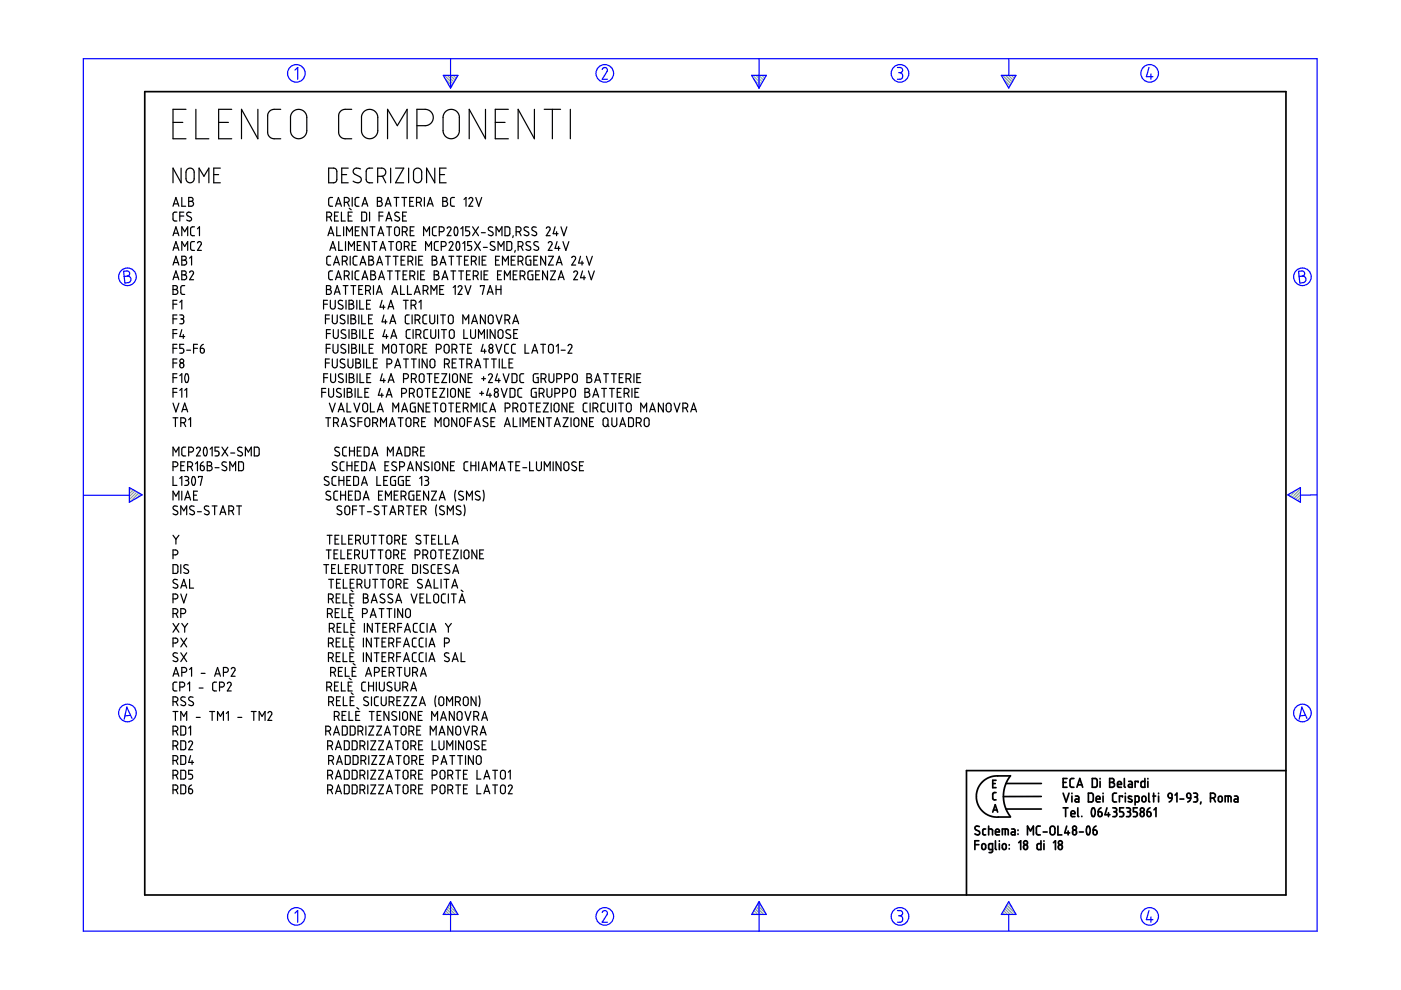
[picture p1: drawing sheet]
<svg xmlns="http://www.w3.org/2000/svg" width="297mm" height="210mm" viewBox="0 0 297 210" stroke-linecap="round" stroke-linejoin="round" font-family="sans-serif">
<g fill="none" stroke="#6c9" stroke-width=".25">
<path d="M94.2 16l1.8 1.8M94.5 16.8l1.3 1.4M94.8 16l1.5 1.4M95.3 18.3l.3 .3M95.5 16l1 1M96.1 16l.6 .6M96.7 16l.3 .2M159.6 16l1.8 1.8M159.9 16.8l1.3 1.4M160.3 16l1.4 1.4M160.7 18.3l.3 .3M160.9 16l1 1"/>
<path d="M161.5 16l.6 .6M162.1 16l.2 .2M212.6 16l1.8 1.8M212.8 16.8l1.3 1.4M213.2 16l1.4 1.4M213.7 18.3l.2 .3M213.8 16l1 1M214.4 16l.7 .6M215.1 16l.2 .2M27.5 103.4h-.1M27.9 103.6l-.5 .4M28.3 103.8l-.9 .9"/>
<path d="M28.7 104.1l-1.3 1.2M29 104.3l-1.6 1.6M29.4 104.5l-1.8 1.9M29.8 104.8l-.8 .8M273.4 104.7l-.3 .3M274.9 103.9l-1.4 1.3M275.7 103.6l-1.8 1.9M275.7 106.1l-.2 .3M275.7 105.5l-.6 .6M275.7 104.9l-1 1M275.7 104.2l-1.4 1.5M94 193.8v.1"/>
<path d="M94.2 193.5l.4 .4M94.4 193.1l.9 .8M94.7 192.7l1.2 1.2M94.9 192.3l1.6 1.6M95.1 191.9l1.9 1.9M95.4 191.5l.8 .8M159.4 193.8v.1M159.6 193.5l.4 .4M159.9 193.1l.8 .8M160.1 192.7l1.2 1.2M160.3 192.3l1.6 1.6M160.5 191.9l1.9 1.9"/>
<path d="M160.8 191.5l.8 .8M212.3 193.8v.1M212.6 193.5l.4 .4M212.8 193.1l.8 .8M213 192.7l1.2 1.2M213.2 192.3l1.6 1.6M213.5 191.9l1.8 1.9M213.7 191.5l.8 .8"/>
</g>
<g fill="none" stroke="#00f" stroke-width=".25">
<path d="M17.7 12.4h261.6v185h-261.6zM62.5 14.9l.6-.6v2.5M94 16h3.1l-1.6 2.7zM95.5 12.4v6.3M127.7 14.7l.5-.4 .5 .3v.5l-1 1.7h1.1M159.4 16h3.1l-1.6 2.7zM160.9 12.4v6.3M190.3 14.3h.7l.3 .3v.6l-.5 .2M190.5 15.4h.3M190.8 15.4l.5 .3v.7l-.3 .4h-.7M212.3 16h3.1l-1.5 2.7zM213.9 12.5v3.5"/>
<path d="M243.6 14.3l-.5 2h1.4M244 15.7v1.1M26.2 57.5l.9-.1 .3 .3 .1 .5-.5 .3 .5 .2 .3 .4-.1 .3-.3 .5-.9 .1zM27 58.5l-.7 .1M275.3 57.5l.9-.1 .3 .3 .1 .5-.5 .3 .5 .2 .3 .4-.1 .4-.2 .3-1 .2zM276.1 58.5l-.7 .1M17.8 105h9.6M27.4 103.4l2.7 1.5-2.7 1.6zM273 104.9l2.7-1.5v3.1zM279.3 104.9l-3.6 .1M27.7 151.7l-1.2 .1M28 152.3l-1.1-2.4-.6 2.6"/>
<path d="M276.8 151.7l-1.2 .1M277.1 152.3l-1.1-2.4-.6 2.6M62.5 193.6l.6-.5v2.4M95.5 191.2v6.2M95.5 191.2l1.6 2.7h-3.1zM127.7 193.5l.1-.3 .5-.1 .5 .4-.1 .4-1 1.6h1.1M160.9 191.2v6.2M160.9 191.2l1.6 2.7h-3.1zM190.3 193.1h.6l.4 .2v.5l-.5 .4M190.5 194.2h.3M190.8 194.2l.5 .3v.7l-.4 .3h-.6M213.9 191.2l1.5 2.7h-3.1z"/>
<path d="M213.9 193.9v3.5M243.6 193.1l-.5 1.9h1.4M244 194.4v1.1"/>
<circle cx="62.8" cy="15.6" r="1.87"/>
<circle cx="128.2" cy="15.6" r="1.87"/>
<circle cx="190.8" cy="15.6" r="1.87"/>
<circle cx="243.8" cy="15.6" r="1.87"/>
<circle cx="27" cy="58.7" r="1.87"/>
<circle cx="276.1" cy="58.7" r="1.87"/>
<circle cx="27" cy="151.2" r="1.87"/>
<circle cx="276.1" cy="151.2" r="1.87"/>
<circle cx="62.8" cy="194.3" r="1.87"/>
<circle cx="128.2" cy="194.3" r="1.87"/>
<circle cx="190.8" cy="194.3" r="1.87"/>
<circle cx="243.8" cy="194.3" r="1.87"/>
</g>
<g fill="none" stroke="#000" stroke-width=".36">
<path d="M30.7 19.4h241.9v170.4h-241.9zM206.7 179.1h.8M207.5 178.3h-.8v1.8M207.6 175.3l-.7-.1-.2 .4 .2 .3 .7 .4 .1 .5-.5 .2-.5-.2M208.2 179l.4-.1 .4 .2v.7l-.3 .3-.5-.2zM209 175.8h-.4l-.2 .2v.9l.6 .1M209.6 175.8l.8 .1v1.1M209.6 175.2v1.8M210.5 166.1h.5M210.5 172.2l.5-1.6 .5 1.6M210.6 171.7h.8M211.1 176.4h.8l-.2-.5-.3-.1-.2 .1-.1 .8 .2 .3h.6"/>
<path d="M211.1 178.3v1.7l.2 .1M211.2 168h-.4l-.3 .3v1.1l.7 .2M211.2 165.4h-.7v1.6h.7M211.9 178.3v.1M211.9 178.9v1.2M212.5 177v-1.2l1.2 .1 .1 1.1M212.6 179l.4-.1 .3 .2v.7l-.2 .3-.5-.2zM213.1 175.8v1.2M213.3 166.1h7.5M213.3 171.5h7.5M214 179.1v.1M214 179.9v.1"/>
<path d="M214.2 164.5h-3.5l-.9 .3-.9 .5-.7 .6-.7 .9-.4 1-.1 1.1 .1 1.1 .4 .9 .7 1 .8 .6 .8 .5 .9 .2h3.5M214.2 164.5l-1 1.7-.5 2.2 .1 1.3 .3 1.3 1.1 2.1M214.5 175.8h.5l.2 .2v1h-.5a.31 .31 0 0 1-.3-.3 .31 .31 0 0 1 .3-.3h.5M215.8 176v.1M215.8 176.8v.1M216 178.7l.4-.4v1.8M217.1 179.2l.4-.1 .3 .2-.1 .7h-.6l-.1-.2zM217.8 177v-1.8l.7 1 .6-1v1.8M220.6 175.2h-.6l-.3 .3 .1 1.3 .8 .2M220.7 178.3v1.8h-.7l-.1-.2v-.9l.8-.1M220.8 168.9h-8.1M221.2 176.4h.8"/>
<path d="M221.3 178.3v.1M221.3 178.9v1.2M222.8 175.3l.4-.1 .4 .3 .1 1.1-.4 .4h-.4l-.2-.3-.1-1.1zM223.4 178.7l.4-.4v1.8M224.3 175.2v1.8h.8M225.4 165.9h.6M225.4 168.2l.6 1.8 .7-1.8M225.4 171.3h1M225.9 171.3v1.8M226.2 175.2l-.5 1.4h1.1M226.2 165.1h-.8v1.8h.8M226.5 176.2v.8"/>
<path d="M227.1 172.5h.8l-.1-.5-.4-.1-.3 .2v.8l.2 .2h.6M227.3 168.2v.1M227.3 168.8v1.2M227.5 176.1l.4-.1 .3 .1v.6l-.2 .3h-.2l-.3-.2zM227.7 165.1h-.6l-.2 .3v1.4l.3 .1h.5M228 168.8h.5l.2 .2v1h-.5a.31 .31 0 0 1-.3-.3 .31 .31 0 0 1 .3-.3h.5M228.3 166.9l.6-1.8 .7 1.8M228.5 166.4h.9M228.5 171.3v1.7l.2 .1M228.9 176.4h.8M229.4 173.1h.1M230.5 175.2a.55 .55 0 0 1 .6 .8l-.1 .8a.34 .34 0 0 1-.4 .2 .34 .34 0 0 1-.2-.5l-.1-.6z"/>
<path d="M230.8 168.2h.7l.3 .3v1.2l-.3 .3h-.7zM231.6 165.1h.7l.3 .2v1.3l-.2 .3h-.8zM231.6 171.4a.53 .53 0 0 1 .5 .2 .53 .53 0 0 1 .1 .5l-.1 .7a.34 .34 0 0 1-.4 .3 .34 .34 0 0 1-.3-.4v-.6zM231.8 176l.7 .1 .1 .5-.2 .4h-.3l-.3-.2zM232.4 175.2l-.5 .3-.1 .5M232.4 169.4h.8v-.3l-.2-.3-.5 .1-.1 .9 .2 .2h.6M232.8 172.1h.6l.2 .2 .1 .5-.2 .3h-.3l-.3-.1zM233.2 165.1v.1M233.2 165.7v1.2M233.4 171.3l-.4 .3-.2 .5M233.9 168.2v.1M233.9 168.8v1.2"/>
<path d="M234.7 171.3l-.4 1.4h1M235 172.3v.8M235.3 165.1h.6l.3 .3-.1 .4-.3 .1 .4 .1 .1 .3-.1 .4-.3 .2h-.6zM235.3 165.9h.5M235.9 171.3h.7l.1 .2 .1 .3-.4 .3M236.2 172.1h.2M236.4 172.1l.3 .2 .1 .5-.3 .3h-.6M236.7 168.2h-.5l-.3 .3v1.3l.3 .2h.5M236.9 166.3h.9l-.2-.5-.3-.1-.3 .1-.1 .9 .2 .2h.7M238 169v-.2h-.7v1.2M238.2 171.3h-.8v.8h.6l.2 .4-.1 .6h-.7M238.4 165.1v1.7l.2 .1"/>
<path d="M238.6 168.2v.1M238.6 168.8v1.2M238.8 171.3h.5l.3 .2v.4l-.3 .2M239.1 172.1h.2M239.3 172.1l.4 .3-.1 .5-.2 .2h-.6M239.3 165.7h.5l.3 .2v1h-.6a.31 .31 0 0 1-.3-.3 .31 .31 0 0 1 .3-.3h.6M239.9 168.9l-.2-.1a.29 .29 0 0 0-.4 .1 .29 .29 0 0 0 .1 .4l.5 .2a.33 .33 0 0 1 0 .5 .33 .33 0 0 1-.5 0l-.2-.1M240.7 170l.7-.1 .1-.9-.2-.2h-.6v1.9M241.1 171.3h-.8v.8h.6l.2 .3-.1 .7h-.7M241.3 165.9v-.2h-.6v1.2M241.9 172.3l.2-.2 .4 .2 .1 .5-.1 .2-.4 .1-.2-.1zM242.2 169l.2-.2 .4 .1 .2 .8-.2 .2-.4 .1-.3-.2z"/>
<path d="M242.7 165.1v1.8h-.6l-.2-.2 .1-.9 .2-.1h.5M243.2 172.1l.7 .2v.7l-.4 .1-.2-.1zM243.4 165.1v.1M243.4 165.7v1.2M243.6 168.2v1.6l.2 .2M243.8 171.3l-.4 .3-.2 .5M244.4 168.8h.6M244.6 168.2v1.8M244.7 171.7l.4-.4v1.8M245.6 168.2v.1M245.6 168.8v1.2M247.7 168.4l.3-.2 .4 .1 .1 .9-.7-.1z"/>
<path d="M248.5 169.2l-.2 .5-.4 .3M249.1 168.6l.4-.4v1.8M250.2 169.4h.8M251.7 168.3l.3-.1 .3 .1 .2 .9h-.6l-.2-.2zM252.5 169.2l-.2 .5-.5 .3M253.1 168.2l.7 .1 .1 .4-.4 .3M253.3 169h.2M253.5 169l.4 .2v.5l-.2 .3h-.6M254.6 170l-.1 .5M256.6 169.2l.9-.1 .2-.3-.1-.4-.4-.2h-.6v1.8M257.3 169.2l.4 .8M258.4 169l.2-.2 .4 .1 .1 .8-.1 .2-.4 .1-.3-.2z"/>
<path d="M259.8 170v-1.2l1.1 .1 .1 1.1M260.4 168.8v1.2M261.7 168.8h.6l.2 .3v.9h-.6a.31 .31 0 0 1-.3-.3 .31 .31 0 0 1 .3-.3h.6M272.6 163.4h-67.7v26.4M210.4 180.1l-.7-.1-.1-.9 .2-.2h.6v1.6l-.2 .2-.5 .1"/>
<circle cx="217.4" cy="178.7" r=".41"/>
<circle cx="224.8" cy="179.6" r=".49"/>
<circle cx="224.8" cy="178.7" r=".42"/>
<circle cx="227.8" cy="175.6" r=".41"/>
<circle cx="242.2" cy="171.7" r=".42"/>
</g>
<g fill="none" stroke="#000" stroke-width=".25">
<path d="M36.7 26h2.1M38.4 35.6v3.2l-1.7-3.2v3.2M39.4 23.2h-2.7v6.2h2.7M39.7 35.9l.7-.3 .6 .3 .1 .3 .1 1.8-.3 .5-.3 .2h-.6l-.5-.4-.1-1.8zM41.5 23.2v6.2h2.8M42.2 38.8v-3.2l1 1.8 1.1-1.8v3.2M45.3 37h1.1M46.4 26h2M46.7 35.6h-1.4v3.2h1.4M49.1 23.2h-2.7v6.2h2.7M54.7 23.2v6.2l-3.5-6.2v6.2M59.5 23.2l-1.9 .1-.6 .4-.3 .7v3.8l.2 .6 .9 .6h1.7"/>
<path d="M62 23.8l.8-.5 1-.1 .9 .6 .3 .7v3.5l-.4 .8-.7 .5-.7 .1-.7-.2-.4-.3-.4-.7-.1-3.5zM69.7 35.6h1.1l.6 .5v2.2l-.5 .4-1.2 .1zM72.5 37h1M73.8 35.6h-1.3v3.2h1.3M74.6 23.2l-2 .1-.5 .4-.3 .7v3.8l.2 .5 .3 .4 .5 .3h1.8M76.4 35.8l-1-.1-.4 .2-.1 .5 .2 .5 1.4 .7 .1 .4-.1 .5-.4 .2-.4 .1-.8-.4M77 23.8l.8-.5 .8-.1 .8 .3 .6 .8 .1 3.8-.4 .7-.8 .5-.6 .1-.6-.1-.7-.5-.3-.5-.1-3.6zM79 35.6l-.9 .1-.3 .2-.2 .4 .1 2.1 .5 .4h.8M80.1 37.4h1l.5-.3 .2-.8-.3-.5-.4-.2h-1v3.2M81.1 37.4l.7 1.4M82.2 29.4v-6.2l2 3.4 2.1-3.4v6.2M82.8 35.6v3.2"/>
<path d="M83.9 35.6h1.7l-1.7 3.2h1.7M86.6 35.6v3.2M87.8 36l.4-.3 .5-.1 .4 .2 .3 .4v1.9l-.6 .6h-.6l-.5-.5v-1.8zM88.4 26.6h2l1.1-.6 .3-.5 .1-.7-.2-.7-.5-.5-.8-.4h-2v6.2M92.2 35.6v3.2l-1.8-3.2v3.2M93.2 37h1.1M94.4 23.8l.8-.6h.9l.8 .5 .4 .7 .1 3.6-.4 .8-.7 .5-.7 .1-.6-.1-.7-.5-.3-.5-.1-3.6zM94.6 35.6h-1.4v3.2h1.4M102.9 23.2v6.2l-3.4-6.2v6.2M105 26h2.1M107.8 23.2h-2.8v6.2h2.8M113.3 23.2v6.2l-3.4-6.2v6.2"/>
<path d="M115.4 23.2h3.5M117.1 23.2v6.2M120.9 23.2v6.2M36.7 43.7l.6-1.8 .6 1.8M36.7 50l.6-1.9 .6 1.9M36.7 53.1l.6-1.9 .6 1.9M36.7 56.2l.6-1.9 .6 1.9M36.7 59.3l.6-1.9 .6 1.9M36.9 43.2h.8M36.9 49.4h.8M36.9 52.6h.8M36.9 55.7h.8"/>
<path d="M36.9 58.8h.8M37.5 45h-.5l-.3 .3v1.3l.2 .2 .6 .1M38.1 45.8h.9M38.5 54.3h.7l.3 .3-.1 .4-.3 .2h.3l.2 .4-.1 .4-.3 .2h-.7zM38.5 57.4l.7 .1 .3 .2-.1 .4-.3 .2 .3 .1 .2 .3-.1 .4-.3 .2h-.7zM38.5 41.9v1.8h.9M38.5 50v-1.9l.7 1 .6-1v1.9M38.5 53.1v-1.9l.7 1.1 .6-1.1v1.9M38.5 55.2h.6M38.5 58.3h.6M39 45h-.9v1.9M40 41.9h.6l.3 .2v.4l-.4 .2 .5 .4v.4l-.2 .2h-.8z"/>
<path d="M40 42.7h.5M40.2 57.7l.2-.2 .3-.1 .3 .4-.8 1.5h.8M40.2 54.7l.4-.4v1.9M40.5 45.1l-.6-.1-.3 .5 .1 .2 .9 .5v.4l-.4 .3-.6-.2M41.2 48.1h-.5l-.3 .4 .1 1.3 .1 .1 .6 .1M41.2 51.2h-.5l-.3 .4 .1 1.3 .2 .2h.5M41.9 51.5l.3-.3 .4 .2 .1 .4-.8 1.3h.8M41.9 48.5l.4-.4v1.9M69.3 46l.9-.1 .1-.4-.1-.3-.4-.2h-.5v1.9M69.5 50l.6-1.9 .7 1.9M69.7 49.4h.9M69.9 46l.4 .9"/>
<path d="M69.9 53.1l.7-1.9 .6 1.9M70.1 54.3l-.6 .1-.2 .2v1.4l.8 .2M70.1 52.6h.9M70.5 41.9h-.5l-.3 .3v1.3l.3 .2h.5M70.5 57.4l-.6 .1-.2 .3 .1 1.3 .7 .2M70.7 56.2l.7-1.9 .6 1.9M70.9 55.7h.9M70.9 45.8h.6M71.1 43.7l.7-1.8 .6 1.8M71.1 59.3l.7-1.9 .6 1.9M71.3 43.2h.9M71.3 58.8h.9"/>
<path d="M71.4 48.1v1.9h.8M71.8 45h-.9v1.9h.9M71.8 51.2v1.9h.8M72.4 45v1.9h.8M72.6 55.4l.8-.1 .2-.3-.1-.5-.3-.2h-.6v1.9M72.9 48.1v1.9M73 42.9h.6l.3-.2 .1-.4-.1-.3-.9-.1v1.8M73 58.5h.6l.3-.2 .1-.4-.2-.4-.8-.1v1.9M73.2 55.4l.4 .8M73.3 51.2v1.9M73.5 50v-1.9l.6 1 .6-1v1.9M73.6 42.9l.4 .8"/>
<path d="M73.6 58.5l.4 .8M73.8 45.8h.7M73.9 53.1v-1.9l.6 1.1 .6-1.1v1.9M74 44.2l.5 .3M74.3 54.3v1.9M74.7 41.9v1.8M74.7 57.4v1.9M74.7 45h-.9v1.9h.9M75.3 48.9h.7M75.7 54.3l-.6 .1-.2 .3 .1 1.3 .7 .2M75.8 52h.6M76.1 41.9h-.5l-.3 .3v1.3l.3 .2h.5"/>
<path d="M76.1 57.4l-.6 .1-.2 .3v1.3l.3 .2h.5M76.2 48.1h-.9v1.9h.9M76.3 56.2l.6-1.9 .7 1.9M76.5 55.7h.9M76.6 51.2h-.8v1.9h.8M76.7 45h.7l.3 .2v1.3l-.3 .3-.7 .1zM76.8 43.7l.6-1.8 .6 1.8M76.8 59.3l.6-1.9 .6 1.9M76.9 43.2h.9M76.9 58.8h.9M77.8 48.1v1.9l-1-1.9v1.9M78.2 54.3h.6l.3 .3-.1 .4-.3 .2h.3l.2 .4v.3l-.3 .3h-.7z"/>
<path d="M78.2 55.2h.5M78.3 51.2v1.9l-1.1-1.9v1.9M78.4 45v1.9M78.5 48.1h1M78.6 57.4l.7 .1 .2 .2-.1 .4-.3 .2 .3 .1 .3 .3-.2 .4-.2 .2h-.7zM78.6 58.3h.5M78.9 51.2h1M79 48.1v1.9M79.4 51.2v1.9M79.9 56.2l.6-1.9 .6 1.9M80 41.9h.7l.2 .3v.3l-.4 .2 .4 .1 .1 .3v.4l-.3 .2h-.7zM80 42.7h.5"/>
<path d="M80 55.7h.9M80.1 50l.6-1.9 .7 1.9M80.3 59.3l.6-1.9 .6 1.9M80.3 49.4h.9M80.4 45.8h.8M80.5 58.8h.8M80.5 53.1l.7-1.9 .6 1.9M80.7 52.6h.9M81.2 45h-.8v1.9M81.7 43.7l.6-1.8 .6 1.8M81.7 54.3h1.1M81.8 46.9l.6-1.9 .7 1.9"/>
<path d="M81.9 43.2h.8M82 48.1h1M82 46.3h.9M82.1 57.4h1.1M82.3 54.3v1.9M82.4 51.2h1M82.5 48.1v1.9M82.7 57.4v1.9M82.9 51.2v1.9M83.4 54.3h1M83.5 41.9h1.1M83.8 48.3l.4-.2 .4 .3 .1 1.1-.4 .5-.4-.1-.2-.3z"/>
<path d="M83.8 57.4h1M83.9 54.3v1.9M84.1 41.9v1.8M84.2 51.4l.5-.2 .4 .4v1.1l-.4 .4-.3-.1-.3-.2v-1.1zM84.3 57.4v1.9M84.6 45.1l-.6-.1-.3 .5 .1 .2 .8 .4 .1 .5-.4 .3-.6-.2M85 55.2h.7M85.2 41.9h1M85.3 49.1l.9-.1 .1-.5-.1-.3-.9-.1v1.9M85.4 45.8h.6M85.5 58.3h.6M85.7 52.3l.7-.1 .3-.2 .1-.3-.2-.4-.9-.1v1.9"/>
<path d="M85.7 41.9v1.8M85.9 54.3h-.9v1.9h.9M85.9 49.1l.4 .9M86.2 45h-.8v1.9h.8M86.3 57.4h-.8v1.9h.8M86.3 52.2l.5 .9M86.5 55.4l.9-.2 .1-.4-.1-.4-.9-.1v1.9M86.9 42.7h.6M86.9 58.5l.9-.1 .1-.3v-.4l-.4-.3h-.6v1.9M87 48.9h.6M87.1 55.4l.4 .8M87.4 52h.6"/>
<path d="M87.5 58.5l.4 .8M87.7 41.9h-.8v1.8h.8M87.8 48.1h-.8v1.9h.8M88.2 54.3v1.9M88.2 51.2h-.8v1.9h.8M88.3 42.9l.9-.1 .1-.3v-.4l-.4-.2h-.6v1.8M88.6 57.4v1.9M88.8 55.2h.6M88.9 42.9l.4 .8M89.2 58.3h.6M89.6 54.3h-.8v1.9h.8M89.8 50v-1.9l.6 1 .7-1v1.9"/>
<path d="M90 41.9v1.8M90 57.4h-.8v1.9h.8M90.2 53.1v-1.9l.7 1.1 .6-1.1v1.9M90.6 43.7l.6-1.8 .6 1.8M90.8 43.2h.9M91.6 54.3h.7l.3 .3-.1 .4-.3 .2h.3l.2 .4-.1 .3-.3 .3h-.7zM91.6 55.2h.6M92.1 57.4l.6 .1 .3 .2-.1 .4-.3 .2 .3 .1 .2 .3-.1 .4-.3 .2h-.6zM92.1 58.3h.5M92.5 48.1h-.5l-.3 .3v1.4l.2 .1 .6 .1M92.9 51.2h-.5l-.3 .4 .1 1.3 .2 .2h.5M93.1 49.1l.9-.1 .2-.3-.1-.4-.3-.2h-.7v1.9"/>
<path d="M93.3 56.2l.6-1.9 .7 1.9M93.5 55.7h.9M93.6 52.3l.6-.1 .3-.2 .1-.3-.2-.4-.8-.1v1.9M93.7 59.3l.6-1.9 .7 1.9M93.9 41.9h.6l.3 .2-.1 .4-.3 .2 .3 .1 .2 .3-.3 .6h-.7zM93.9 42.7h.5M93.9 58.8h.9M94.8 48.4l.4-.3 .4 .2v.3l-.8 1.4h.8M95.2 54.3h1M95.2 51.5l.2-.2 .3-.1 .4 .4-.9 1.5h.9M95.6 57.4h1M95.7 54.3v1.9"/>
<path d="M96.1 57.4v1.9M96.4 41.9h-.6l-.3 .3 .1 1.3 .2 .2h.6M96.5 48.2a.56 .56 0 0 1 .6 .8l-.1 .6a.36 .36 0 0 1-.4 .3 .36 .36 0 0 1-.3-.5v-.6zM96.8 54.3h1.1M96.9 51.3a.57 .57 0 0 1 .6 .8l-.1 .7a.34 .34 0 0 1-.4 .3 .34 .34 0 0 1-.3-.5v-.6zM97.2 57.4h1.1M97.3 54.3v1.9M97.7 48.5l.4-.4v1.9M97.8 57.4v1.9M98.1 51.6l.4-.4v1.9M98.4 42.3l.4-.4v1.8M98.5 55.2h.6"/>
<path d="M98.9 58.3h.6M99.3 54.3h-.8v1.9h.8M99.4 42.2l.4-.3 .4 .2v.4l-.8 1.2h.8M99.6 48.1h-.9v.8h.6l.3 .3-.2 .7-.7 .1M99.7 57.4h-.8v1.9h.8M99.9 55.4l.9-.2 .2-.4-.2-.4-.9-.1v1.9M100 51.2h-.8v.8h.5l.3 .4-.1 .6-.7 .1M100.2 48.1l1.3 1.9M100.4 58.5l.8-.1 .2-.3-.1-.4-.3-.3h-.6v1.9M100.6 55.4l.4 .8M100.6 51.2l1.3 1.9M100.9 41.9l.6 1.8 .6-1.8"/>
<path d="M101 58.5l.4 .8M101.5 48.1l-1.3 1.9M101.6 54.3v1.9M101.9 51.2l-1.3 1.9M102 57.4v1.9M102.1 49.3h.8M102.2 55.2h.6M102.5 52.5h.8M102.6 58.3h.7M103.1 54.3h-.9v1.9h.9M103.5 57.4h-.9v1.9h.9M104.5 48.2l-.7-.1-.2 .2-.1 .3 1 .7v.4l-.3 .3-.7-.2"/>
<path d="M104.9 51.3l-.7-.1-.3 .4 .2 .3 .8 .5v.5l-.3 .2-.7-.2M105.1 55.2h.6M105.2 50v-1.9l.6 1 .6-1v1.9M105.5 58.3h.6M105.6 53.1v-1.9l.6 1.1 .6-1.1v1.9M105.9 54.3h-.8v1.9h.8M106.3 57.4h-.8v1.9h.8M106.5 56.2v-1.9l.6 1.1 .7-1.1v1.9M107 59.3v-1.9l.6 1.1 .6-1.1v1.9M107.1 48.1h.7l.3 .3v1.2l-.3 .4h-.7zM107.5 51.2h.7l.3 .3v1.3l-.3 .3h-.7zM108.4 55.2h.6"/>
<path d="M108.8 50l-.1 .4M108.8 58.3h.6M109.2 53.1l-.1 .4M109.2 54.3h-.8v1.9h.8M109.4 49.1l.9-.1 .2-.3-.1-.4-.3-.2h-.7v1.9M109.6 57.4h-.8v1.9h.8M109.9 52.3l.6-.1 .3-.2 .1-.3-.2-.4-.8-.1v1.9M109.9 55.4h.5l.4-.3 .1-.3-.2-.4-.8-.1v1.9M110.1 49.1l.4 .9M110.3 58.5h.5l.4-.2 .1-.4-.2-.3-.8-.2v1.9M110.5 52.2l.4 .9M110.5 55.4l.4 .8"/>
<path d="M110.9 58.5l.4 .8M112 48.2l-.6-.1-.3 .2v.3l1 .7v.4l-.3 .3-.7-.2M112.5 51.3l-.7-.1-.3 .4 .2 .3 .7 .5 .1 .5-.3 .2-.7-.2M112.5 54.3h-.7l-.3 .3v1.2l.3 .4h.7v-1h-.3M113 57.4l-.8 .1-.2 .2-.1 1.3 .3 .3h.8v-1h-.4M113.2 55.2h.6M113.6 58.3h.6M113.7 48.2l-.6-.1-.3 .4 .1 .3 .8 .5v.4l-.3 .3-.6-.2M114 54.3h-.8v1.9h.8M114.1 51.3l-.6-.1-.3 .5 .1 .2 .8 .5 .1 .5-.4 .2-.6-.2M114.4 57.4h-.8v1.9h.8M115.7 54.3v1.9l-1.1-1.9v1.9"/>
<path d="M115.8 48.4l.4-.3 .4 .2v.4l-.8 1.3h.8M116.1 57.4v1.9l-1.1-1.9v1.9M116.2 51.5l.2-.2 .4-.1 .3 .4-.9 1.5h.9M116.3 54.3h1l-1 1.9h1M116.7 57.4h1.1l-1.1 1.9h1.1M117.7 48.1l-.4 1.5h1M117.9 56.2l.7-1.9 .6 1.9M118 49.1v.9M118.1 51.2l-.4 1.5h1M118.1 55.7h.9M118.4 59.3l.6-1.9 .6 1.9M118.4 52.3v.8"/>
<path d="M118.5 58.8h.9M118.9 48.1l.6 1.9 .7-1.9M119.4 51.2l.6 1.9 .6-1.9M121.2 54.6l.3-.3 .5 .2v.4l-.8 1.3h.8M121.6 57.7l.3-.2 .3-.1 .3 .4-.9 1.5h.9M123.1 54.3l-.4 1.5h1M123.4 55.4v.8M123.5 57.4l-.4 1.5h1M123.8 58.5v.8M124.3 54.3l.6 1.9 .7-1.9M124.8 57.4l.6 1.9 .6-1.9M36.7 60.6h.7l.2 .2-.1 .5-.3 .1h.3l.2 .3v.5l-.3 .2h-.7z"/>
<path d="M36.7 61.4h.5M36.7 64.5h.8M36.7 67.6h.8M36.7 70.7h.8M36.7 73.9h.8M36.7 77h.8M37.5 63.7h-.8v1.8M37.5 66.8h-.8v1.8M37.5 69.9h-.8v1.9M37.5 73h-.8v1.9M37.5 76.1h-.8v1.9M37.5 79.2h-.8v1.9"/>
<path d="M38.1 66.8l.8 .1v.5l-.4 .2M38.1 64.1l.4-.4v1.8M38.1 79.7l.4-.5v1.9M38.3 67.6h.2M38.5 67.6l.4 .3v.5l-.2 .2h-.6M38.5 69.9l-.4 1.5h1.1M38.9 70.9v.9M39 73h-.9v.9h.6l.3 .4-.2 .5-.7 .1M39.2 60.6h-.6l-.3 .3 .1 1.4 .3 .1h.5M39.4 79.3a.61 .61 0 0 1 .6 .9l-.1 .6a.35 .35 0 0 1-.5 .3 .35 .35 0 0 1-.2-.5v-.7zM39.6 74.3h.8M41 73.9h.9"/>
<path d="M41.9 73h-.9v1.9M42.5 73.9l.7 .1 .1 .5-.1 .3-.3 .1-.3-.2zM43.1 73l-.5 .4-.1 .5M68.6 64.5h.8M69 67.6h.8M69 77h.8M69.2 73.9h.8M69.2 60.6h.7l.2 .3-.1 .4-.3 .1h.3l.3 .4-.1 .4-.3 .2h-.7zM69.2 61.4h.5M69.2 70.7h.8M69.4 63.7h-.8v1.8M69.5 79.2h-.9v1.9"/>
<path d="M69.8 66.8h-.8v1.8M69.8 76.1h-.8v1.9M70 73h-.8v1.9M70 63.7v1.4l.1 .2 .4 .2h.3l.3-.3v-1.5M70 69.9h-.8v1.9M70.1 79.2v1.5l.5 .4 .3-.1 .2-.3v-1.5M70.5 66.8v1.4l.4 .4h.3l.3-.3v-1.5M70.5 76.1v1.5l.1 .2 .3 .2 .6-.3v-1.6M70.6 73l.1 1.6 .4 .3 .5-.4v-1.5M70.7 69.9v1.5l.4 .4 .4-.1 .2-.3v-1.5M70.9 62.4l.6-1.8 .6 1.8M71.1 61.9h.8"/>
<path d="M72.6 63.8l-.7-.1-.2 .5 1 .7v.5l-.5 .1-.5-.2M72.7 79.3l-.6-.1-.3 .5 .2 .3 .7 .4v.5l-.3 .2-.6-.2M72.7 60.6h1.1M73.1 66.9l-.6-.1-.4 .4 .2 .3 .7 .4 .1 .6-.3 .1-.7-.1M73.1 76.2l-.7-.1-.3 .5 .2 .3 .7 .4 .1 .5-.3 .2-.7-.2M73.2 73.1l-.6-.1-.3 .5 1 .7v.4l-.4 .3-.6-.2M73.3 70l-.7-.1-.3 .5 .2 .2 .8 .5v.4l-.2 .3-.8-.2M73.3 60.6v1.8M73.4 63.7v1.8M73.4 79.2v1.9M73.8 76.1v1.5l.1 .2 .4 .2 .3-.1 .2-.3v-1.5M73.8 66.8v1.8"/>
<path d="M73.9 73v1.9M74 63.7h.7l.2 .3-.1 .3-.3 .2 .3 .1 .2 .4v.3l-.4 .2h-.6zM74 64.5h.5M74 69.9v1.9M74 79.2h.7l.3 .3-.1 .4-.3 .2 .3 .1 .2 .3-.1 .3-.3 .3h-.7zM74.4 66.8h.7l.2 .3-.1 .4-.3 .1 .4 .2 .1 .2v.4l-.3 .2h-.7zM74.4 60.6h1M74.4 67.6h.5M74.6 73h.6l.3 .2-.1 .5-.3 .2 .3 .1 .2 .2-.1 .4-.2 .2-.7 .1zM74.6 73.9h.5M74.6 69.9h.6l.3 .3v.4l-.4 .1 .4 .2 .1 .2v.4l-.3 .3h-.7zM74.6 70.7h.5"/>
<path d="M74.9 60.6v1.8M75.4 76.1h.7l.3 .3-.1 .4-.3 .2 .3 .1 .2 .3v.3l-.3 .3h-.8zM75.4 77h.6M75.6 63.7v1.8M75.7 79.2v1.9M76.1 61.4h.6M76.1 66.8v1.8M76.2 73v1.9M76.3 63.7v1.8h.8M76.3 69.9v1.9M76.3 79.2v1.9h.9M76.7 66.8v1.8h.8"/>
<path d="M76.9 73v1.9h.8M76.9 60.6h-.8v1.8h.8M76.9 69.9v1.9h.8M77.1 76.1v1.9M77.5 61.6h.6l.3-.2 .1-.4-.2-.4h-.8v1.8M77.7 76.1v1.9h.8M77.7 64.5h.7M78.1 61.6l.4 .8M78.1 67.6h.7M78.3 73.9h.6M78.4 70.7h.6M78.5 63.7h-.8v1.8h.8"/>
<path d="M78.6 79.2h-.8v1.9h.8M79 66.8h-.9v1.8h.9M79.1 73h-.8v1.9h.8M79.2 69.9h-.8v1.9h.8M79.2 60.6v1.8M79.2 77h.6M79.8 62.4l.6-1.8 .6 1.8M80 61.9h.9M80 76.1h-.8v1.9h.8M81 63.7l-.4 1.4h1M81 79.2l-.4 1.5h1.1M81.2 74.9v-1.9l.6 1 .6-1v1.9"/>
<path d="M81.3 64.7v.8M81.4 66.8l-.4 1.4h1M81.6 69.9l-.4 1.5h1.1M81.7 67.8v.8M81.9 70.9v.9M82 77.2l.9-.2 .2-.3-.1-.4-.3-.2h-.7v1.9M82.3 65.5l.6-1.8 .6 1.8M82.4 65h.9M82.7 68.6l.6-1.8 .6 1.8M82.8 68.1h.9M82.9 71.8l.6-1.9 .6 1.9M83 71.2h.9"/>
<path d="M83.1 62.4l.6-1.8 .6 1.8M83.1 73.2l.5-.2 .5 .4v1.1l-.4 .3-.3 .1-.3-.3-.1-1.1zM83.2 61.9h.9M83.7 78l.6-1.9 .6 1.9M83.9 77.5h.9M84.7 73h1M84.9 60.6v1.8h.9M85.2 73v1.9M85.5 63.7h1.1M85.6 76.1h1M86 63.7v1.8M86.1 76.1v1.9"/>
<path d="M86.4 60.6v1.8h.8M86.5 73.2l.4-.2 .5 .4v1.1l-.3 .3-.4 .1-.3-.3-.1-1.1zM86.8 66.8h-.5l-.4 .3 .1 1.3 .2 .2h.6M87 69.9h-.6l-.3 .4 .1 1.2 .2 .3h.6M87.2 64.7l.8-.1 .2-.3-.1-.5-.3-.1h-.6v1.8M87.2 76.1h1.1M87.4 66.8v1.8M87.6 69.9v1.9M87.7 76.1v1.9M87.8 64.7l.4 .8M87.8 62.4l.7-1.8 .6 1.8M88 67.8h.7l.3-.2v-.5l-.2-.3h-.8v1.8"/>
<path d="M88 74l.9-.1 .1-.3-.1-.4-.2-.2h-.7v1.9M88 61.9h.9M88.2 70.9l.9-.1 .2-.4-.1-.3-.4-.2h-.6v1.9M88.6 67.8l.4 .8M88.6 74l.4 .9M88.8 64.1l.5-.4v1.8M88.8 70.9l.5 .9M88.9 76.1v1.9M89 79.4l.5-.2 .4 .4v1.1l-.3 .4h-.4l-.3-.3v-1.1zM89.7 73.9h.6M89.7 61.6l.9-.1 .2-.4-.2-.4-.3-.1h-.6v1.8M90.3 61.6l.5 .8"/>
<path d="M90.5 66.8h-.5l-.3 .3v1.3l.3 .2h.5M90.5 73h-.8v1.9h.8M90.6 76.1v1.9l-1.1-1.9v1.9M90.6 79.2h1M90.7 69.9h-.5l-.3 .4v1.2l.2 .2 .6 .1M91.1 79.2v1.9M91.1 66.8v1.4l.4 .4h.4l.2-.3 .1-1.5M91.3 76.3l.5-.2 .4 .4v1.1l-.4 .4-.4-.1-.2-.2v-1.1zM91.3 69.9v1.5l.4 .4 .5-.1 .2-.3v-1.5M91.4 62.4v-1.8l.6 1 .6-1v1.8M92.5 74l.9-.1 .2-.3-.2-.4-.9-.2v1.9M92.8 66.8v1.8"/>
<path d="M93 69.9v1.9M93 79.2h-.8v1.9h.8M93.2 61.4h.7M93.4 66.8h1M93.6 69.9h1.1M93.7 79.2h1l-1 1.9h1M93.9 66.8v1.8M94.1 60.6h-.9v1.8h.9M94.1 69.9v1.9M94.2 77.2l.8-.1 .3-.4-.2-.4-.9-.2v1.9M94.3 73.2l.4-.2 .5 .3v1.2l-.3 .3-.3 .1-.4-.3v-1.1zM94.8 77.2l.5 .8"/>
<path d="M95.2 66.9l.4-.1 .5 .3v1.1l-.3 .4h-.4l-.3-.3v-1.1zM95.3 79.2v1.9M95.4 70l.6-.1 .3 .4v1l-.3 .4-.3 .1-.4-.4v-1.1zM95.8 74h.7l.3-.2 .1-.4-.2-.2-.9-.2v1.9M95.9 77h.6M96.1 79.4l.5-.2 .4 .4v1l-.4 .5-.4-.1-.2-.2-.1-1.1zM96.1 61l.4-.4v1.8M96.5 74l.4 .9M96.7 76.1h-.8v1.9h.8M97.1 60.9l.4-.3 .4 .1v.4l-.8 1.3h.9M97.3 76.1h1.1M97.5 73h1"/>
<path d="M97.9 76.1v1.9M98 73v1.9M98.1 68.6v-1.8l.6 1 .7-1v1.8M98.3 69.9v1.9h.9M98.6 60.6l.6 1.8 .6-1.8M98.6 79.2v1.9l-1-1.9v1.9M99 77.2l.9-.2 .2-.4-.2-.3-.2-.2h-.7v1.9M99.2 73.9h.6M99.6 77.2l.5 .8M99.8 69.9v1.4l.4 .5 .3-.1 .3-.3v-1.5M100 73h-.8v1.9h.8M100 68.6l.6-1.8 .6 1.8"/>
<path d="M100.1 79.2h-.8v1.9h.8M100.2 68.1h.9M100.7 78l.6-1.9 .6 1.9M100.8 77.5h.9M101.5 71.8v-1.9l.6 1 .6-1v1.9M101.9 60.8v-.2h.8l-.4 1.8M102.4 73l-.4 1.5h1.1M102.5 76.1h1.1M102.5 79.9v.8M102.7 74v.9M102.9 66.8v1.8l-1-1.8v1.8M103.1 76.1v1.9"/>
<path d="M103.3 62.4l.6-1.8 .7 1.8M103.3 69.9v1.9M103.5 61.9h.9M103.6 79.5l.3-.3 .4 .2 .1 .4-.8 1.3h.8M103.6 67l.5-.2 .4 .3 .1 1.1-.4 .4h-.3l-.4-.3zM103.8 74l.4-.1 .2 .1v.8l-.3 .1-.3-.2-.1-.5zM104.2 76.1h1M104.7 76.1v1.9M105 69.9v1.9l-1.1-1.9v1.9M105.1 73l.6 1.9 .7-1.9M105.2 60.6v1.8M105.2 61.4h1"/>
<path d="M105.2 66.8l.6 1.8 .6-1.8M105.5 79.2l-.5 1.5h1.1M105.8 70l.5-.1 .3 .4v1l-.3 .4-.3 .1-.4-.4v-1.1zM105.9 76.1v1.9M106.2 60.6v1.8M106.5 76.1v1.9h.8M106.7 79.2l.6 1.9 .6-1.9M107.1 67.8l.8-.1 .2-.4-.1-.3-.4-.2h-.5v1.8M107.7 67.8l.4 .8M107.8 73h-.5l-.3 .4 .1 1.3 .1 .1 .6 .1M107.9 77h.7M108.2 70l-.7-.1-.2 .4 .1 .3 .8 .5 .1 .4-.3 .3-.7-.2"/>
<path d="M108.6 79.2h.7l.3 .3v1.3l-.3 .3h-.7zM108.7 68.6l.6-1.8 .7 1.8M108.8 76.1h-.9v1.9h.9M108.9 68.1h.9M108.9 70.7h.6M109.3 73h-.6l-.2 .3v1.4l.2 .1 .6 .1M109.7 69.9h-.8v1.9h.8M111 79.2h-.5l-.3 .4 .1 1.3 .2 .2h.5M111.3 73v1.9h.8M112.8 74.9l.6-1.9 .6 1.9M112.9 74.4h.9M114.1 79.2h-.7l-.3 .3v1.3l.2 .3h.8v-1h-.3"/>
<path d="M114.6 73h1.1M115.1 73v1.9M116.4 79.2v1.6l.5 .3 .3-.1 .2-.3v-1.5M116.5 73.1l.4-.1 .4 .4v1.1l-.3 .3-.3 .1-.4-.4v-1zM117.9 73.4l.5-.4v1.9M119 74.3h.8M120.4 73.3l.4-.3 .4 .3v.3l-.8 1.3h.9M121.5 79.4l.5-.2 .4 .4v1.1l-.4 .4h-.3l-.3-.3v-1.1zM124.4 79.2h.7l.2 .3v.4l-.4 .2 .4 .1 .2 .3-.1 .4-.3 .2h-.7zM128 79.2h1M128.5 79.2v1.9M129.6 79.2h1.1"/>
<path d="M130.2 79.2v1.9M132.1 79.2h-.8v1.9h.8M134.4 79.2v1.9M135.8 79.2h-.8v1.9h.8M36.7 99l.8-.2 .2-.3-.1-.4-.3-.2h-.6v1.9M36.7 96.7v-1.9l.6 1 .6-1v1.9M36.7 80.1h.8M36.7 83.2h.8M36.7 85.5l.6 1.8 .6-1.8M36.7 88.6h1M37.2 88.6v1.8M37.5 82.4h-.8v1.8"/>
<path d="M38.1 82.8l.4-.4v1.8M38.3 89.6h.6l.4-.2 .1-.4-.2-.3-.9-.1v1.8M38.3 98.7h.7M38.5 87.3l.7-1.8 .6 1.8M38.7 86.8h.9M38.9 89.6l.5 .8M39.2 97.9h-.9v1.9h.9M39.2 82.8l.4-.4v1.8M39.4 94.8h-.6l-.3 .4 .1 1.3 .3 .2h.5M39.8 99l.9-.2 .1-.3-.1-.4-.9-.2v1.9M40 95.8l.9-.1 .1-.3-.1-.4-.3-.2h-.6v1.9M40 89l.4-.4v1.8"/>
<path d="M40.4 99l.4 .8M41.4 98.3l.5-.4v1.9M41.7 95.1l.3-.3 .4 .2 .1 .4-.8 1.3h.8M42.5 98.7l.7 .2 .1 .5-.1 .3-.3 .1-.3-.1zM43.1 97.9l-.5 .4-.1 .4M43.3 94.9a.55 .55 0 0 1 .6 .7l-.1 .8a.36 .36 0 0 1-.4 .2 .36 .36 0 0 1-.2-.5l-.1-.6zM43.9 97.9h.7l.3 .3-.1 .4-.4 .1 .4 .1 .2 .4-.1 .4-.2 .2h-.8zM43.9 98.7h.5M44.6 95.2l.4-.4v1.9M45.6 99.2h.8M46.4 94.8h-.8v.8l.6 .1 .2 .3-.1 .6-.7 .1M47.1 94.8l1.2 1.9"/>
<path d="M48 98l-.7-.1-.2 .5 .1 .3 .8 .4 .1 .4-.4 .3-.6-.2M48.3 94.8l-1.2 1.9M48.7 99.8v-1.9l.6 1.1 .7-1.1v1.9M48.9 96.1h.9M50.6 97.9h.8l.2 .3v1.2l-.3 .4h-.7zM51.3 94.9l-.6-.1-.3 .5 .1 .2 .9 .5-.1 .5-.5 .2-.4-.2M52 96.7v-1.9l.7 1 .6-1v1.9M53.9 94.8h.8l.2 .3v1.2l-.2 .3-.8 .1zM68.2 83.2h.9M68.6 80.1h.9M69.1 82.4h-.9v1.8M69.1 88.6h1"/>
<path d="M69.6 88.6v1.8M69.7 82.4v1.4l.4 .4h.3l.3-.3v-1.5M69.8 85.5l.7 1.8 .6-1.8M70.7 89.6h.6l.3-.2 .2-.4-.3-.3-.8-.1v1.8M71.3 89.6l.5 .8M71.4 98l-.6-.1-.3 .5 .1 .3 .8 .4 .1 .4-.4 .3-.6-.2M71.7 87.3l.6-1.8 .7 1.8M71.9 86.8h.9M71.9 94.9l-.6-.1-.3 .4 .2 .4 .7 .4 .1 .5-.3 .2-.7-.2M72.3 82.5l-.7-.1-.2 .5 .1 .2 .7 .4 .1 .5-.5 .2-.4-.2M72.4 90.4l.6-1.8 .6 1.8M72.6 89.9h.8"/>
<path d="M73 97.9h-.6l-.3 .4 .1 1.2 .1 .3h.7M73 82.4v1.8M73.5 94.8h-.6l-.3 .3 .1 1.4 .3 .2h.5M73.6 85.5v1.8h.8M73.6 97.9v1.9M73.6 98.7h1M73.6 82.4h.7l.2 .2v.4l-.4 .2 .4 .2 .2 .3-.4 .5h-.7zM73.6 83.2h.5M74 80.1h.6M74.1 95.6h1M74.1 94.8v1.9M74.6 97.9v1.9"/>
<path d="M75 85.5l.6 1.8 .7-1.8M75.1 94.8v1.9M75.2 88.7l-.7-.1-.2 .5 .1 .2 .8 .5v.5l-.5 .1-.4-.2M75.2 98.7h.7M75.3 82.4v1.8M75.8 95.6h.6M75.9 82.4v1.8h.9M75.9 89.4h.9M76.1 97.9h-.9v1.9h.9M76.6 94.8h-.8v1.9h.8M76.7 97.9h.7l.3 .3v1.3l-.3 .3h-.7zM76.8 88.6h-.9v1.8"/>
<path d="M77 85.7l.5-.2 .4 .3v1.1l-.3 .4h-.4l-.3-.3zM77.2 94.8h.8l.2 .3 .1 1.2-.3 .3-.8 .1zM77.4 83.2h.6M77.4 88.8l.6-.2 .4 .3v1.1l-.3 .4h-.4l-.3-.3zM77.8 80.1h.6M78.2 82.4h-.8v1.8h.8M78.4 99.8l.6-1.9 .6 1.9M78.5 99.3h.9M78.5 85.5v1.8h.9M78.9 96.7l.6-1.9 .6 1.9M79 89.6l.9-.1 .2-.4-.2-.3-.2-.2h-.7v1.8M79 96.2h.9"/>
<path d="M79.7 89.6l.4 .8M80 87.3l.6-1.8 .7 1.8M80.2 86.8h.9M80.6 82.4l-.4 1.4h1.1M80.7 90.4v-1.8l.6 1 .6-1v1.8M80.9 83.4v.8M81.4 80.3v.8M81.6 98.7h.7M81.9 84.2l.6-1.8 .6 1.8M82.1 83.7h.9M82.1 96.7v-1.9l.7 1 .6-1v1.9M82.3 81.1l.6-1.9 .6 1.9"/>
<path d="M82.4 97.9h-.8v1.9h.8M82.5 80.6h.9M82.5 90.4l.7-1.8 .6 1.8M82.7 89.9h.9M83.3 87.3v-1.8l.6 1 .6-1v1.8M84 98l-.6-.1-.3 .5 1 .7v.4l-.4 .3-.6-.2M84 96.7l.6-1.9 .7 1.9M84.2 96.2h.9M84.4 88.6h1.1M84.7 99l.9-.2 .2-.3-.1-.4-.4-.2h-.6v1.9M84.9 88.6v1.8M85.2 83.4h.5l.4-.2 .1-.4-.2-.3-.8-.1v1.8"/>
<path d="M85.2 87.3l.6-1.8 .6 1.8M85.3 86.8h.9M85.6 80.3l.9-.2 .1-.4-.2-.3-.8-.2v1.9M85.9 94.8h.7l.3 .3v1.3l-.2 .2-.8 .1zM86.2 88.8l.5-.2 .4 .3v1.1l-.3 .4h-.4l-.3-.3zM86.4 99.8l.6-1.9 .7 1.9M86.6 99.3h.9M86.8 83.4l.9-.1 .1-.3v-.4l-.4-.2h-.6v1.8M87.2 80.3h.6l.4-.2 .1-.4-.2-.4-.9-.1v1.9M87.4 83.4l.4 .8M87.5 95.8l.9-.1 .2-.3-.1-.4-.4-.2h-.6v1.9M87.7 89.6l.9-.1 .2-.3-.1-.4-.3-.2h-.7v1.8"/>
<path d="M87.8 80.3l.5 .8M88.1 85.5h-.8l-.3 .2v1.3l.3 .3h.8v-1h-.4M88.2 95.8l.4 .9M88.4 89.6l.4 .8M88.6 82.5l.5-.1 .4 .3v1.1l-.3 .4h-.5l-.2-.4zM89.2 95.6h.6M89.3 97.9v1.9l-1-1.9v1.9M89.4 89.4h.6M89.7 85.5v1.8l-1-1.8v1.8M90 94.8h-.8v1.9h.8M90.1 82.4h1.1M90.2 88.6h-.8v1.8h.8"/>
<path d="M90.3 86.3h.7M90.7 82.4v1.8M90.9 98l-.7-.1-.3 .5 .2 .3 .7 .4 .1 .5-.3 .2-.7-.2M91.2 85.5h-.9v1.8h.9M91.6 97.9v1.9M91.8 83.2h.6M91.8 85.5h1M92.2 80.1h.6M92.3 90.4v-1.8l.6 1 .6-1v1.8M92.3 85.5v1.8M92.4 98.1l.5-.1 .3 .3v1.1l-.3 .4h-.3l-.4-.3v-1.1zM92.6 82.4h-.8v1.8h.8"/>
<path d="M93.2 82.4h1.1l-1.1 1.8h1.1M93.6 85.6l.5-.1 .4 .3v1.1l-.4 .4h-.4l-.2-.4v-1zM94.2 88.8l.5-.2 .4 .3 .1 1.1-.3 .4h-.4l-.4-.3zM94.9 97.9v1.9l-1-1.9v1.9M94.9 82.4v1.8M95.1 85.5h1.1M95.5 98.7h.7M95.6 85.5v1.8M95.7 82.5l.4-.1 .5 .3v1.1l-.4 .4h-.4l-.2-.3-.1-1.1zM96.4 97.9h-.9v1.9h.9M96.8 86.3h.6M96.8 88.6v1.8l-1-1.8v1.8"/>
<path d="M97.5 88.8l.6-.2 .4 .3v1.1l-.3 .4h-.4l-.3-.3zM97.6 85.5h-.8v1.8h.8M98.2 86.5l.9-.1 .2-.5-.2-.3-.9-.1v1.8M98.2 82.4v1.8l-1-1.8v1.8M98.8 83.2h.7M98.8 86.5l.5 .8M99.1 89.4h.8M99.2 97.9h-.5l-.3 .4v1.2l.2 .3h.6M99.3 80.1h.6M99.7 82.4h-.9v1.8h.9M99.8 97.9v1.9M99.8 98.7h1.1"/>
<path d="M99.9 87.3v-1.8l.6 1 .6-1v1.8M99.9 88.6h-.8v1.8M100.6 90.4l.6-1.8 .6 1.8M100.7 89.9h.9M100.9 97.9v1.9M101.5 97.9v1.9M101.7 83.4h.8M101.7 85.5v1.8M102.1 80.3h.9M102.1 83v.8M102.1 99.8l.6-1.9 .7 1.9M102.3 99.3h.9"/>
<path d="M103.2 85.5h-.6l-.2 .3v1.4l.8 .1M103.4 88.7l-.8-.1-.2 .4 .2 .3 .8 .5v.5l-.5 .1-.5-.2M103.6 82.4l-.4 1.4h1M103.8 87.3l.7-1.8 .6 1.8M103.9 83.4v.8M104 99.8v-1.9l.6 1.1 .6-1.1v1.9M104 86.8h.9M104.1 89.4h.6M104.9 88.6h-.8v1.8h.8M104.9 83.3l.4-.1 .3 .2v.5l-.2 .3-.5-.1-.1-.6zM105.7 80.3v.8M105.9 99.8l.6-1.9 .6 1.9"/>
<path d="M106 99.3h.9M106.3 82.4l.6 1.8 .6-1.8M107 90.4l.6-1.8 .6 1.8M107.1 86.5h.6l.3-.2 .1-.4-.2-.3-.8-.1v1.8M107.1 89.9h.9M107.7 97.9h1.1M108.1 82.4h.8l.3 .3v1.2l-.4 .3h-.7zM108.2 97.9v1.9M108.8 86.5l.8-.1 .2-.3-.1-.5-.3-.1h-.6v1.8M108.8 88.6v1.8h.8M109.4 86.5l.4 .8M109.4 98.7h.6"/>
<path d="M110.2 97.9h-.8v1.9h.8M110.3 88.6v1.8M110.5 85.7l.5-.2 .4 .3 .1 1.1-.4 .4h-.4l-.3-.3zM110.6 82.4h-.6l-.2 .4 .1 1.3 .7 .1M110.8 99.2h.9M110.9 90.4v-1.8l.6 1 .6-1v1.8M112.1 85.5h1M112.3 97.9v1.9h.8M112.6 85.5v1.8M112.8 89.4h.6M113.6 88.6h-.8v1.8h.8M113.7 82.4h-.7l-.3 .2-.1 1.2 .3 .4h.8v-1h-.3"/>
<path d="M113.7 97.9l.1 1.5 .5 .4 .5-.4v-1.5M113.7 86.3h.7M114.3 83.4h.6l.4-.2 .1-.4-.2-.3-.9-.1v1.8M114.6 85.5h-.9v1.8h.9M114.7 80.3l.9-.2 .2-.4-.2-.3-.9-.2v1.9M114.9 83.4l.5 .8M115.2 85.5h1l-1 1.8h1M115.3 88.6v1.8l-1.1-1.8v1.8M115.4 80.3l.4 .8M115.4 99.8v-1.9l.6 1.1 .6-1.1v1.9M115.9 88.6h1M116 82.4v1.3l.4 .5 .4-.1 .2-.2v-1.5"/>
<path d="M116.4 88.6v1.8M116.9 85.5v1.8M117.3 97.9v1.9M117.5 90.4l.7-1.8 .6 1.8M117.6 85.6l.6-.1 .3 .4v1l-.3 .4h-.4l-.3-.3v-1zM117.6 83.4h.6l.4-.2 .1-.4-.2-.3-.9-.1v1.8M117.7 89.9h.9M118 80.3l1-.2 .1-.4-.2-.3-.9-.2v1.9M118.9 97.9v1.9l-1-1.9v1.9M119.3 83.4l.8-.1 .2-.3v-.4l-.4-.2h-.6v1.8M119.4 88.6h1l-1 1.8h1M119.7 98.1l.4-.2 .4 .3 .1 1.2-.3 .4h-.3l-.4-.3-.1-1.1z"/>
<path d="M119.7 80.3h.6l.4-.2 .1-.4-.2-.3-.9-.2v1.9M120.2 85.5v1.8l-1.1-1.8v1.8M120.8 86.3h.6M121.1 82.5l.5-.1 .4 .3v1.1l-.4 .4h-.4l-.2-.4zM121.1 88.6v1.8M121.6 85.5h-.8v1.8h.8M121.8 88.8l.5-.2 .4 .3v1.1l-.3 .4h-.4l-.3-.3zM122.2 98l-.7-.1-.3 .5 .2 .3 .8 .4v.4l-.4 .3-.6-.2M122.9 98.7h.6M123.7 97.9h-.8v1.9h.8M124 82.4h.7l.2 .3v.3l-.4 .2 .3 .1 .3 .3-.1 .3-.3 .3h-.7zM124 83.2h.5"/>
<path d="M124.4 88.6v1.8l-1.1-1.8v1.8M124.4 80.1h.5M124.5 85.5h-.6l-.2 .3v1.4l.8 .1M125 89.4h.6M125.1 85.5v1.8M125.7 84.2l.6-1.8 .6 1.8M125.7 86.5l.9-.1 .2-.3-.1-.4-.3-.2h-.7v1.8M125.8 88.6h-.8v1.8h.8M125.9 83.7h.8M126.1 81.1l.6-1.9 .6 1.9M126.3 80.6h.9M126.3 86.5l.5 .8"/>
<path d="M127.6 82.4h1M128 88.7l.6-.1 .3 .3v1.2l-.4 .3h-.4l-.2-.3v-1.1zM128.1 82.4v1.8M128.2 85.5h-.5l-.3 .3 .1 1.4 .7 .1M128.7 90l.4 .4M128.8 85.5v1.4l.5 .4 .3-.1 .3-.3v-1.4M129.2 82.4h1.1M129.7 88.6v1.4l.5 .4h.3l.3-.4v-1.4M129.7 82.4v1.8M130.5 85.5v1.8M130.9 83.2h.6M131.1 85.5h1.1"/>
<path d="M131.3 80.1h.6M131.4 90.4l.6-1.8 .6 1.8M131.6 89.9h.9M131.7 85.5v1.8M131.7 82.4h-.8v1.8h.8M132.3 83.4h.6l.4-.2 .1-.4-.2-.3-.9-.1v1.8M132.7 80.3l.9-.1 .2-.3-.1-.4-.3-.3h-.7v1.9M132.9 85.7l.5-.2 .4 .3v1.1l-.3 .4h-.4l-.3-.4zM132.9 83.4l.5 .8M133.3 88.6h.7l.3 .3v1.2l-.3 .3h-.7zM133.3 80.3l.5 .8M134 82.4v1.8"/>
<path d="M134.6 83.2h.6M134.9 89.6l.9-.1 .2-.3-.1-.4-.3-.2h-.7v1.8M135 80.1h.7M135.4 82.4h-.8v1.8h.8M135.5 89.6l.5 .8M135.8 87.3v-1.8l.7 1 .6-1v1.8M136.7 88.8l.5-.2 .4 .4v1.1l-.4 .3-.5-.1-.1-.2zM137.7 87.3l.6-1.8 .7 1.8M137.9 86.8h.9M140.6 85.5v1.8l-1-1.8v1.8M141.4 85.6l.5-.1 .4 .4v1l-.4 .4h-.3l-.3-.3-.1-1zM142.9 85.5l.6 1.8 .7-1.8"/>
<path d="M144.8 86.5l.8-.1 .2-.3v-.4l-.4-.2h-.6v1.8M145.4 86.5l.4 .8M146.5 87.3l.6-1.8 .6 1.8M146.6 86.8h.9M36.7 117.6l.8-.1 .2-.3-.1-.4-.3-.2h-.6v1.9M36.7 119.7h.7l.3 .3v1.2l-.2 .4h-.8zM36.7 101v1.9h.8M36.7 106v-1.9l.6 1.1 .6-1.1v1.9M36.7 113.5l.6 .8M37.3 114.3v1.1M37.6 107.4l-.7-.1-.2 .5 .2 .3 .7 .3 .1 .5-.5 .2-.5-.2M37.9 113.5l-.6 .8"/>
<path d="M38.1 101.5l.4-.5v1.9M38.3 109.1v-1.8l.7 1 .6-1v1.8M38.3 119.7v1.9M38.5 104.1v1.9M39.2 101h.5l.3 .3v.3l-.4 .3M39.2 106l.6-1.9 .6 1.9M39.3 105.5h.9M39.4 101.9h.2M39.6 101.9l.4 .3v.5l-.3 .2h-.5M39.9 119.8l-.6-.1-.3 .2v.3l.9 .7v.5l-.5 .2-.4-.2M40.8 101.1a.53 .53 0 0 1 .6 .2 .53 .53 0 0 1 0 .6v.6a.37 .37 0 0 1-.5 .4 .37 .37 0 0 1-.2-.6l-.1-.6zM41 105h.7"/>
<path d="M41.1 107.4l-.7-.1-.2 .4 .1 .3 .8 .5 .1 .4-.5 .2-.5-.2M41.9 104.1h-.9v1.9h.9M41.9 108.5h.8M42.1 101.2v-.2h.8l-.4 1.9M44.3 107.4l-.7-.1-.3 .5 .2 .3 .7 .3 .1 .5-.5 .2-.5-.2M45 107.3h1M45.5 107.3v1.8M46.6 109.1l.7-1.8 .6 1.8M46.8 108.6h.9M48.5 108.3h.6l.4-.2 .1-.4-.2-.3-.9-.1v1.8M49.1 108.3l.5 .8M50.2 107.3h1"/>
<path d="M50.7 107.3v1.8M68.6 119.7h1.1M69.2 119.7v1.9M69.2 116.6h1M69.4 113.5h1M69.7 101.1l-.7-.1-.3 .5 .2 .3 .8 .5v.4l-.3 .2-.7-.2M69.7 116.6v1.9M69.9 113.5v1.9M70 104.2h-.6l-.3 .4 .2 .3 .7 .4 .1 .5-.3 .2-.7-.2M70.8 117.4h.7M71 114.3h.6M71.1 119.7h-.8v1.9h.8"/>
<path d="M71.2 101h-.5l-.3 .4 .1 1.3 .2 .2h.5M71.6 104.1l-.5 .1-.3 .3v1.3l.3 .2h.5M71.6 116.6h-.8v1.9h.8M71.8 119.7v1.9h.8M71.9 101.9h1M71.9 101v1.9M71.9 113.5h-.9v1.9h.9M72.2 105h1.1M72.2 104.1v1.9M72.3 116.6v1.9h.8M72.4 107.4l-.7-.1-.2 .5 .9 .7v.4l-.5 .2-.4-.2M72.5 113.5v1.9h.8"/>
<path d="M72.9 101v1.9M73.2 107.5l.6-.2 .3 .3v1.1l-.3 .4h-.4l-.3-.3zM73.3 104.1v1.9M73.5 101.9h.6M73.7 117.4h.7M73.9 105h.6M73.9 114.3h.7M74 119.7h-.8v1.9h.8M74.4 101h-.9v1.9h.9M74.6 116.6h-.9v1.9h.9M74.7 104.1h-.8v1.9h.8M74.8 113.5h-.9v1.9h.9"/>
<path d="M74.8 108.1h.8M75 101h.6l.4 .3v1.3l-.3 .3h-.7zM75.2 117.6h.6l.3-.1 .1-.4-.2-.4-.8-.1v1.9M75.3 104.1l.8 .1 .3 .2v1.3l-.3 .3h-.8zM75.4 114.5l.9-.1 .1-.3-.1-.4-.3-.2h-.6v1.9M75.6 107.3h-.8v1.8M75.8 117.6l.4 .9M76 114.5l.4 .9M76.2 107.3h1.1M76.3 119.7v1.5l.5 .4 .3-.1 .3-.3v-1.5M76.6 102.9l.7-1.9 .6 1.9M76.8 107.3v1.8"/>
<path d="M76.8 102.4h.9M76.9 116.6v1.5l.4 .4 .3-.1 .3-.3v-1.5M77 106l.6-1.9 .7 1.9M77 113.5v1.4l.5 .5 .4-.1 .2-.3v-1.5M77.2 105.5h.9M77.9 108.5h.8M78 119.7h1M78.5 116.6h1M78.5 119.7v1.9M78.7 113.5h1.1M79 116.6v1.9M79.2 113.5v1.9"/>
<path d="M79.7 119.7h1M79.9 101v1.9h.8M80.2 116.6h1M80.2 119.7v1.9M80.3 107.4l-.7-.1-.3 .4 .2 .3 .8 .5v.4l-.5 .2-.5-.2M80.3 105h.6M80.4 113.5h1M80.7 116.6v1.9M80.9 113.5v1.9M81 107.3h1M81.1 104.1h-.8v1.9h.8M81.4 101.9h.6"/>
<path d="M81.4 119.9l.5-.2 .4 .3v1.2l-.3 .4h-.3l-.4-.3v-1.1zM81.5 107.3v1.8M81.7 106v-1.9l.6 1.1 .7-1.1v1.9M81.9 116.8l.5-.2 .5 .4-.1 1.1-.3 .4-.4-.1-.2-.3zM82.1 113.7l.6-.2 .4 .4v1.1l-.4 .4-.4-.1-.3-.3zM82.2 101h-.8v1.9h.8M82.7 109.1l.6-1.8 .6 1.8M82.8 108.6h.9M83.5 117.6l.8-.1 .2-.2-.1-.5-.3-.2h-.6v1.9M83.6 105h.6M83.7 114.5h.6l.3-.2 .1-.4-.2-.3-.8-.1v1.9M83.9 101h-.7l-.4 .3v1.2l.2 .3 .9 .1v-1h-.4"/>
<path d="M84.1 117.6l.4 .9M84.3 114.5l.4 .9M84.4 104.1h-.8v1.9h.8M84.5 108.3l.9-.2 .2-.4-.2-.3-.9-.1v1.8M85 105.2h.7l.3-.2 .1-.4-.2-.4-.9-.1v1.9M85.2 108.3l.4 .8M85.2 117.4h.6M85.4 114.3h.6M85.5 119.7h-.9v1.9h.9M85.5 101h-.7l-.3 .3v1.3l.2 .2 .8 .1v-1h-.3M85.7 105.2l.4 .8M86 116.6h-.8v1.9h.8"/>
<path d="M86.1 101.9h.7M86.2 113.5h-.8v1.9h.8M86.2 107.3h1M86.7 107.3v1.8M87 101h-.9v1.9h.9M87.5 119.7h.7l.3 .3v1.3l-.2 .3h-.8zM87.7 104.1l-.7 .1-.3 .2v1.2l.3 .4h.7v-1h-.3M87.8 108.1h.7M88 117.6l.9-.1 .1-.3-.1-.4-.3-.2h-.6v1.9M88.4 105h.6M88.7 107.3h-.9v1.8h.9M89 101.5l.4-.5v1.9"/>
<path d="M89.2 113.6l-.7-.1-.3 .5 1 .7v.5l-.5 .2-.5-.3M89.2 119.7v1.9M89.2 104.1h-.8v1.9h.8M89.3 108.3h.6l.4-.2v-.4l-.2-.3-.8-.1v1.8M89.7 117.6h.6l.3-.1 .1-.5-.2-.3-.8-.1v1.9M89.9 113.5h1M89.9 108.3l.4 .8M90 101h.5l.3 .3v.3l-.4 .3M90.2 101.9h.2M90.3 117.6l.4 .9M90.4 113.5v1.9M90.4 101.9l.4 .3v.5l-.2 .2h-.6"/>
<path d="M90.7 119.8l-.6-.1-.2 .1-.1 .4 .1 .3 .8 .4v.5l-.5 .2-.4-.2M90.9 104.1v1.9l-1.1-1.9v1.9M91.4 116.8l.5-.2 .4 .3 .1 1.2-.4 .4-.5-.1-.2-.3zM91.5 104.1h1l-1 1.9h1M91.5 114.3h.7M92.3 119.7h-.5l-.4 .3 .1 1.3 .2 .3h.6M92.4 113.5h-.9v1.9h.9M92.6 107.1l-.2 .8 .2 1.4M93 113.5v1.9h.8M93 116.6h1M93.1 106l.7-1.9 .6 1.9M93.3 105.5h.9"/>
<path d="M93.5 116.6v1.9M93.7 119.7h-.8v1.9h.8M94.1 107.4l-.6-.1-.3 .4 .2 .4 .7 .4 .1 .4-.5 .2-.5-.2M94.4 113.5v1.9h.9M94.7 117.4h.6M94.8 109.1v-1.8l.7 1 .6-1v1.8M95.3 119.8l-.6-.1-.3 .2-.1 .3 .2 .3 .8 .4v.5l-.5 .2-.5-.2M95.5 116.6h-.8v1.9h.8M95.9 115.4l.6-1.9 .6 1.9M96.1 114.9h.9M96.1 116.6h1l-1 1.9h1M96.6 103.9l-.2 .9 .2 1.4"/>
<path d="M97.7 107.4l-.7-.1-.3 .5 .2 .3 .7 .3 .1 .5-.5 .2-.5-.2M97.8 116.6v1.9M98.2 104.2h-.7l-.3 .4 .3 .3 .7 .4v.5l-.3 .2-.7-.2M98.4 107.1l.2 .9-.2 1.3M98.5 116.8l.6-.2 .3 .4v1.1l-.4 .4-.3-.1-.3-.3v-1zM98.9 106v-1.9l.6 1.1 .6-1.1v1.9M101.1 116.6v1.9l-1-1.9v1.9M101.7 104.2h-.6l-.3 .4 .1 .3 .8 .4 .1 .5-.4 .2-.6-.2M101.7 117.4h.6M102.4 103.9l.2 .9-.2 1.4M102.5 116.6h-.8v1.9h.8M36.7 127l.8-.1 .2-.4-.1-.3-.3-.3h-.6v1.9"/>
<path d="M36.7 130.1l.8-.1 .2-.4-.1-.3-.3-.2h-.6v1.8M36.7 136.3h.5l.4-.2 .1-.3-.2-.4-.8-.1v1.9M36.7 132.2l1.2 1.8M37.3 130.1l.4 .8M37.6 122.9h-.6l-.3 .5 1 .7v.3l-.3 .3-.7-.2M37.6 138.5l-.7-.1-.2 .5 .9 .6 .1 .6-.5 .2-.5-.2M37.9 132.2l-1.2 1.8M38.3 130.1l.9-.2 .2-.4-.2-.3-.9-.1v1.8M38.3 124.7l.7-1.9 .6 1.9M38.3 125.9l.7 1.9 .6-1.9M38.3 135.3l1.3 1.9M38.3 138.4l1.3 1.9"/>
<path d="M38.5 124.2h.9M38.5 132.2l.7 .8M39.2 133v1M39.6 135.3l-1.3 1.9M39.6 138.4l-1.3 1.9M39.8 132.2l-.6 .8M40.2 122.8v1.9h.8M69.4 130.1l.8-.1 .3-.3-.2-.5-.9-.1v1.8M69.6 127l.9-.1 .2-.4-.1-.3-.4-.3h-.6v1.9M69.6 136.3h.6l.4-.2 .1-.3-.2-.4-.9-.1v1.9M69.6 139.4l.9-.1 .2-.4-.2-.4-.9-.1v1.9M69.7 122.8h1"/>
<path d="M69.8 133.2l.9-.1 .2-.4-.2-.4-.9-.1v1.8M70 130.1l.5 .8M70.2 122.8v1.9M70.3 127l.4 .8M70.3 136.3l.4 .9M70.3 139.4l.4 .9M70.3 120.5h.6M70.5 133.2l.4 .8M71.1 129.9h.6M71.3 126.8h.6M71.3 136.1h.6M71.3 139.2h.6"/>
<path d="M71.4 123.7h.6M71.5 133h.6M71.9 129.1h-.8v1.8h.8M72.1 125.9h-.8v1.9h.8M72.1 135.3h-.8v1.9h.8M72.1 138.4h-.8v1.9h.8M72.2 122.8h-.8v1.9h.8M72.3 132.2h-.8v1.8h.8M72.5 129.1v1.8h.9M72.7 125.9v1.9h.9M72.7 135.3v1.9h.9M72.7 138.4v1.9h.9"/>
<path d="M72.8 122.8v1.9h.8M73 132.2v1.8h.8M73.2 120.5h.6M74 129.9h.6M74.2 126.8h.6M74.2 128.2l.4 .3M74.2 136.1h.6M74.2 139.2h.6M74.3 123.7h.6M74.4 125.1l.4 .3M74.4 133h.6M74.4 134.5l.4 .3"/>
<path d="M74.4 137.6l.4 .3M74.6 131.3l.4 .4M74.7 120.8l.8-.2 .2-.4-.1-.3-.4-.2h-.5v1.9M74.8 129.1h-.8v1.8h.8M75 125.9h-.8v1.9h.8M75 135.3h-.8v1.9h.8M75 138.4h-.8v1.9h.8M75.1 122.8h-.8v1.9h.8M75.2 132.2h-.8v1.8h.8M75.3 120.8l.4 .8M75.7 123.9l.9-.2 .2-.3-.2-.4-.3-.2h-.6v1.9M76.3 123.9l.5 .8"/>
<path d="M76.9 130.1l.8-.2 .2-.3-.1-.3-.3-.2h-.6v1.8M77 125.9l.7 .1 .3 .3-.1 .3-.3 .2 .3 .1 .2 .3-.3 .6h-.8zM77 135.3v1.9M77 138.4v1.9M77 126.8h.6M77.3 132.2v1.8M77.4 122.8v1.5l.3 .4h.4l.3-.3v-1.6M78.5 130.9l.6-1.8 .7 1.8M78.7 130.4h.9M78.7 135.3v1.9l-1-1.9v1.9M78.7 138.4v1.9l-1-1.9v1.9M78.7 127.8l.6-1.9 .7 1.9"/>
<path d="M78.9 127.3h.9M78.9 132.2v1.8l-1-1.8v1.8M79 122.8h1.1M79.3 135.3h1.1M79.3 138.4h1.1M79.5 122.8v1.9M79.5 132.2h1.1M79.9 135.3v1.9M79.9 138.4v1.9M80.1 132.2v1.8M80.4 129.1h1M80.7 122.8h1"/>
<path d="M80.9 129.1v1.8M81 136.1h.6M81 139.2h.6M81.2 122.8v1.9M81.2 133h.6M81.5 126h-.6l-.3 .4 .1 .3 .9 .5v.4l-.4 .2-.6-.2M81.8 135.3h-.8v1.9h.8M81.8 138.4h-.8v1.9h.8M82 132.2h-.8v1.8h.8M82 129.1h1.1M82.4 136.3l1-.1 .1-.5-.2-.3-.9-.1v1.9M82.4 139.4h.7l.3-.1 .1-.5-.2-.3-.9-.1v1.9"/>
<path d="M82.5 123l.4-.2 .4 .3 .1 1.2-.3 .4h-.4l-.3-.3-.1-1.1zM82.5 129.1v1.8M82.7 133.2l.8-.1 .2-.3-.1-.4-.3-.2h-.6v1.8M83 120.8h.6l.3-.2 .1-.4-.1-.3-.9-.2v1.9M83.1 136.3l.4 .9M83.1 139.4l.4 .9M83.2 126h-.7l-.2 .2v.3l.9 .6v.6l-.4 .1-.5-.2M83.3 133.2l.4 .8M83.6 120.8l.4 .8M83.7 129.1v1.8M83.9 127.8l.6-1.9 .7 1.9M84 123.9l.9-.2 .1-.3-.1-.4-.9-.2v1.9"/>
<path d="M84.1 127.3h.9M84.1 136.1h.8M84.1 139.2h.8M84.3 133h.9M84.6 120.5h.7M84.6 123.9l.4 .8M84.9 135.3h-.8v1.9M84.9 138.4h-.8v1.9M85.2 132.2h-.9v1.8M85.4 129.1v1.8l-1.1-1.8v1.8M85.6 137.2l.6-1.9 .6 1.9M85.7 123.7h.6"/>
<path d="M85.7 136.6h.9M85.7 139.8h.9M85.8 134l.6-1.8 .6 1.8M85.9 133.5h.9M86.1 129.2l.5-.1 .4 .3v1.1l-.3 .4h-.5l-.2-.3zM86.5 122.8h-.8v1.9h.8M87.2 125.9l.6 1.9 .6-1.9M88.3 135.3h-.6l-.3 .3 .1 1.4 .8 .2M88.3 138.4h-.6l-.3 .3 .1 1.4 .8 .2M88.5 132.2h-.6l-.2 .3v1.3l.2 .2h.6M89 126.8h.7M89.5 122.9h-.7l-.3 .4 .2 .3 .8 .4v.4l-.2 .3-.8-.2"/>
<path d="M89.7 135.3h-.6l-.2 .4 .1 1.3 .7 .2M89.7 138.4h-.6l-.2 .4 .1 1.3 .7 .2M89.9 125.9h-.9v1.9h.9M89.9 132.2h-.5l-.3 .3 .1 1.3 .2 .2h.5M90.2 124.7l.6-1.9 .6 1.9M90.3 135.3v1.9M90.3 138.4v1.9M90.4 124.2h.8M90.5 125.9v1.9h.8M90.6 132.2v1.8M91 137.2l.6-1.9 .6 1.9M91.1 136.6h.9"/>
<path d="M91.1 139.8h.9M91.2 134l.6-1.8 .6 1.8M91.3 133.5h.9M92 126.2l.5-.3 .5 .4v1.1l-.3 .4h-.4l-.3-.3zM92.1 122.8v1.9h.8M92.9 120.5h.6M93.5 122.8v1.9M94.1 122.8h1.1M94.2 136.3h.6l.4-.2 .1-.4-.2-.3-.9-.1v1.9M94.4 125.9l-.5 .1-.3 .4 .1 1.2 .2 .2h.5M94.4 132.2l.7 .8M94.7 122.8v1.9"/>
<path d="M95.1 125.9v1.9M95.1 133v1M95.2 138.5l-.7-.1-.3 .5 .2 .3 .8 .4v.5l-.5 .2-.5-.2M95.7 125.9h1M95.7 132.2l-.6 .8M95.8 124.7l.6-1.9 .6 1.9M96 124.2h.9M96 121.6l.6-1.9 .6 1.9M96.1 139.8h.9M96.2 121.1h.9M96.2 125.9v1.9M97.3 127.8l.7-1.9 .6 1.9"/>
<path d="M97.5 127.3h.9M97.8 138.4v1.9h.8M97.8 125.1l.4 .3M36.7 148.8l.8-.1 .2-.4-.1-.3-.3-.3h-.6v1.9M36.7 155l.8-.1 .2-.4-.1-.3-.3-.2h-.6v1.9M36.7 158.1h.6l.3-.2 .1-.3-.2-.4-.8-.1v1.9M36.7 143.4l.6-1.9 .6 1.9M36.7 150.9h1M36.9 142.9h.8M37.2 150.9v1.8M37.3 148.8l.4 .8M37.3 155l.4 .9"/>
<path d="M37.3 158.1l.4 .9M37.5 144.6h-.5l-.3 .3 .1 1.5 .7 .1M38.1 145.7h.6l.4-.2 .1-.5-.3-.3-.8-.1v1.9M38.3 154h.8l.2 .2 .1 1.3-.3 .3-.8 .1zM38.3 157.1h.8l.2 .2 .1 1.3-.3 .3-.8 .1zM38.3 152.7v-1.8l.7 1 .6-1v1.8M38.5 142.6h.6l.4-.2 .1-.4-.2-.4-.9-.1v1.9M39.3 147.8h-.7l-.3 .4 .2 .3 .8 .4v.6l-.5 .1-.5-.2M39.8 145.1l.4-.5v1.9M40 157.4l.2-.3h.3l.3 .3-.8 1.6h.8M40 154.4l.4-.4v1.9M40.2 141.9l.4-.4v1.9"/>
<path d="M40.9 147.8h-.6l-.3 .5 1 .7v.5l-.5 .1-.5-.2M41.6 152.1h.8M42.2 145.9h.9M42.7 142.8h.8M44.4 150.9h1.1M45 150.9v1.8M45.5 143.4l.6-1.9 .6 1.9M45.7 142.9h.9M45.9 144.6h-.5l-.3 .4v1.3l.3 .2h.5M46.1 152.7v-1.8l.6 1 .7-1v1.8M46.5 145.7l.9-.2 .2-.3-.1-.4-1-.2v1.9M47.4 142.6l.8-.2 .2-.3-.1-.4-.3-.2h-.6v1.9"/>
<path d="M48 151.3l.4-.4v1.8M48.2 144.9l.4-.3 .4 .2v.4l-.8 1.3h.8M49 141.8l.4-.3 .4 .2v.4l-.8 1.3h.8M50.4 152.1h.9M53.3 150.9h1M53.8 150.9v1.8M54.9 152.7v-1.8l.7 1 .6-1v1.8M56.8 151.2l.4-.3 .4 .2v.3l-.8 1.3h.8M69.1 155l.8-.1 .2-.4-.1-.3-.3-.2h-.6v1.9M69.3 145.7l.8-.1 .2-.4-.1-.4-.9-.2v1.9M69.5 158.1l.9-.1 .1-.5-.2-.3-.8-.1v1.9M69.7 148.8h.6l.3-.2 .1-.5-.1-.2-.9-.2v1.9"/>
<path d="M69.7 155l.4 .9M69.9 145.7l.4 .8M70.1 142.6l.9-.2 .1-.3-.1-.4-.3-.2h-.6v1.9M70.1 158.1l.4 .9M70.3 148.8l.4 .8M70.7 142.5l.4 .9M70.7 155.9l.7-1.9 .6 1.9M70.9 151.9l.9-.2 .1-.3-.1-.3-.3-.2h-.6v1.8M70.9 155.3h.9M70.9 145.5h.6M71.1 159l.7-1.9 .6 1.9M71.3 158.4h.9"/>
<path d="M71.4 148.6h.6M71.5 151.9l.4 .8M71.8 144.6h-.9v1.9h.9M71.8 142.3h.6M72.2 147.7h-.8v1.9h.8M72.4 144.6v1.9h.8M72.5 151.7h.7M72.6 154h.7l.3 .3v1.2l-.3 .3-.7 .1zM72.6 141.5h-.8v1.9h.8M72.8 147.7v1.9h.8M73 157.1h.8l.2 .3v1.2l-.3 .3-.7 .1zM73.2 141.5v1.9h.8"/>
<path d="M73.4 150.9h-.9v1.8h.9M73.8 145.5h.7M74 150.9v1.8h.8M74 143.8l.5 .3M74.3 154h.8l.2 .3v1.2l-.3 .3-.7 .1zM74.3 148.6h.6M74.5 146.9l.4 .3M74.7 157.1h.7l.3 .3v1.2l-.3 .3-.7 .1zM74.7 144.6h-.9v1.9h.9M74.7 142.3h.6M74.9 140.7l.4 .3M75.1 147.7h-.8v1.9h.8"/>
<path d="M75.4 151.7h.7M75.5 141.5h-.8v1.9h.8M75.6 150l.5 .3M75.9 155l.9-.1 .1-.3v-.4l-.3-.2h-.7v1.9M76.3 150.9h-.9v1.8h.9M76.3 158.1h.7l.3-.2 .1-.4-.2-.3-.9-.1v1.9M76.5 155l.4 .9M76.9 158.1l.5 .9M77.5 144.6h-.5l-.3 .4v1.2l.3 .3h.5M77.5 143.4l.6-1.9 .7 1.9M77.6 154v1.9M77.7 142.9h.9"/>
<path d="M78 157.1v1.9M78 147.8h-.6l-.3 .5 1 .7v.5l-.5 .1-.5-.2M78.1 144.6v1.9M78.1 145.5h1.1M78.2 154h1l-1 1.9h1M78.3 150.9h1M78.6 157.1h1.1l-1.1 1.9h1.1M78.8 147.7v1.9M78.8 150.9v1.8M79.2 144.6v1.9M79.4 142.6l.9-.2 .1-.3-.1-.4-.3-.2h-.6v1.9M79.8 144.6v1.9"/>
<path d="M79.9 154h1l-1 1.9h1M80 151.7h.6M80.2 147.7l-.5 .1-.3 .3v1.3l.3 .2h.5M80.3 157.1h1l-1 1.9h1M80.4 144.6v1.5l.5 .4 .4-.1 .1-.3 .1-1.5M80.8 150.9h-.8v1.8h.8M80.8 147.7v1.4l.4 .5h.4l.3-.3v-1.6M81 142.3h.7M81.5 155.9l.6-1.9 .7 1.9M81.7 155.3h.9M81.9 141.5h-.9v1.9h.9M81.9 159l.6-1.9 .7 1.9"/>
<path d="M82.1 158.4h.9M82.4 150.9v1.8l-1-1.8v1.8M82.5 142.6l.9-.2 .1-.3-.1-.4-.3-.2h-.6v1.9M82.5 148.8l.9-.1 .1-.4-.1-.3-.3-.3h-.6v1.9M83 144.7l-.6-.1-.2 .2-.1 .3 .1 .3 .8 .4v.5l-.5 .2-.4-.2M83.1 142.5l.4 .9M83.1 148.8l.4 .8M83.4 154h1M83.8 144.6v1.5l.4 .4 .4-.1 .2-.3v-1.5M83.8 157.1h1M83.9 154v1.9M84 151l-.6-.1-.3 .5 1 .7v.4l-.4 .2-.6-.2"/>
<path d="M84.2 141.5h1M84.2 148.6h.6M84.3 157.1v1.9M84.7 141.5v1.9M84.7 150.9v1.8M85 147.7h-.8v1.9h.8M85.2 154.1l.5-.1 .4 .3v1.1l-.3 .4h-.5l-.2-.3-.1-1.1zM85.4 145.7h.6l.3-.2 .1-.5-.2-.3-.8-.1v1.9M85.5 151l.4-.1 .5 .3v1.2l-.3 .3-.5-.1-.2-.3zM85.6 140.3l.6-1.9 .6 1.9M85.6 157.3l.4-.2 .5 .3v1.2l-.4 .4-.4-.1-.2-.3zM85.6 147.7h1.1l-1.1 1.9h1.1"/>
<path d="M85.8 141.5v1.5l.5 .4 .3-.1 .2-.3 .1-1.5M86 145.7l.4 .8M86.7 155l.9-.1 .1-.3v-.4l-.3-.2h-.7v1.9M87.1 146.5l.6-1.9 .6 1.9M87.1 158.1h.7l.3-.2 .1-.4-.3-.3-.8-.1v1.9M87.2 146h.9M87.3 147.7h1l-1 1.9h1M87.3 155l.4 .9M87.5 142.6h.6l.3-.2 .1-.5-.2-.3-.8-.1v1.9M87.7 158.1l.5 .9M88.1 150.9v1.8l-1.1-1.8v1.8M88.1 142.5l.4 .9"/>
<path d="M88.4 154.8h.6M88.7 151.7h.6M88.8 157.9h.6M88.9 149.6l.7-1.9 .6 1.9M89.1 149.1h.9M89.2 143.4l.6-1.9 .6 1.9M89.2 154h-.8v1.9h.8M89.3 142.9h.9M89.5 150.9h-.8v1.8h.8M89.6 157.1h-.8v1.9h.8M91 140.3l.6-1.9 .6 1.9M91.2 155.9v-1.9l.6 1 .7-1v1.9"/>
<path d="M91.5 152.7v-1.8l.7 1 .6-1v1.8M91.6 157.1v1.9h.9M92.4 147.5l-.2 1 .2 1.3M93.1 157.1v1.4l.1 .3 .4 .2 .5-.3v-1.6M93.1 155.9l.6-1.9 .6 1.9M93.2 147.9l.4-.2 .4 .4 .1 1.1-.4 .4-.4-.1-.3-.3zM93.3 155.3h.9M93.4 152.7l.6-1.8 .7 1.8M93.6 152.2h.9M94.7 149.6v-1.9l.6 1.1 .6-1.1v1.9M94.7 159v-1.9l.7 1 .6-1v1.9M95.9 140.3l.6-1.9 .6 1.9"/>
<path d="M96 154v1.9l-1-1.9v1.9M96.3 150.9v1.8l-1-1.8v1.8M96.6 148.8l.8-.1 .2-.3-.1-.4-.3-.3h-.6v1.9M96.6 157.1v1.9M96.7 154.2l.5-.2 .4 .3 .1 1.1-.4 .4h-.4l-.3-.4zM97 151l.5-.1 .4 .2 .1 1.2-.4 .4h-.3l-.3-.3-.1-1zM97.2 148.8l.4 .8M98.3 154l.6 1.9 .6-1.9M98.3 157.1v1.9l-1.1-1.9v1.9M98.4 147.9l.4-.2 .4 .4 .1 1.1-.4 .4-.4-.1-.3-.3v-1zM98.6 150.9l.6 1.8 .6-1.8M99 157.3l.4-.2 .5 .3v1.2l-.4 .4-.4-.1-.2-.3z"/>
<path d="M100.1 155l.9-.1 .2-.3-.1-.4-.3-.2h-.7v1.9M100.5 151.9l.9-.2 .1-.4-.2-.3-.8-.1v1.8M100.8 155l.4 .9M100.9 147.7v1.9l-1-1.9v1.9M101.1 151.9l.4 .8M101.5 157.2l-.6-.1-.3 .5 .1 .2 .8 .5 .1 .4-.4 .3-.6-.3M101.6 147.5l.1 .8-.1 1.5M101.8 155.9l.6-1.9 .7 1.9M102 155.3h.9M102.1 152.7l.6-1.8 .7 1.8M102.2 157.9h.6M102.3 152.2h.9"/>
<path d="M103.1 157.1h-.9v1.9h.9M36.7 161.2h.5l.4-.2 .1-.3-.2-.4-.8-.1v1.9M36.7 164.4h.5l.4-.3 .1-.3-.2-.4-.8-.1v1.9M36.7 167.5l.8-.2 .2-.3-.1-.4-.3-.2h-.6v1.9M37.3 161.2l.4 .9M37.3 164.3l.4 .9M37.3 167.4l.4 .9M38.3 160.2h.8l.2 .2 .1 1.4-.3 .3h-.8zM38.3 163.3h.8l.2 .3 .1 1.3-.3 .3h-.8zM38.3 166.4h.8l.2 .3 .1 1.3-.2 .3h-.9zM40 167.3l.7 .1 .1 .2-.1 .6-.4 .1-.2-.2zM40.4 160.2l-.4 1.4h1"/>
<path d="M40.6 166.4l-.4 .3-.2 .6M40.7 161.2v.9M40.8 163.3h-.8v.8l.6 .1 .2 .3-.1 .6-.7 .1M69.5 164.4h.5l.4-.2 .1-.5-.2-.3-.8-.1v1.9M69.5 167.5l.8-.1 .2-.3-.1-.5-.3-.2h-.6v1.9M69.7 161.2l.8-.1 .2-.3v-.4l-.4-.2h-.6v1.9M70.1 164.3l.4 .9M70.1 167.4l.4 .9M70.3 161.2l.4 .9M71.1 165.2l.7-1.9 .6 1.9M71.1 168.3l.7-1.9 .6 1.9M71.3 164.7h.9"/>
<path d="M71.3 167.8h.9M71.4 162.1l.6-1.9 .6 1.9M71.5 161.5h.9M73 163.3h.7l.3 .3v1.3l-.3 .3h-.7zM73 166.4h.7l.3 .2v1.4l-.2 .3h-.8zM73.2 160.2h.7l.4 .3v1.2l-.3 .4h-.8zM74.7 163.3h.7l.3 .3v1.2l-.3 .4h-.7zM74.7 166.4h.7l.3 .3v1.2l-.2 .4h-.8zM74.9 160.2h.7l.3 .2v1.4l-.3 .3h-.7zM76.3 164.4h.6l.4-.2 .1-.4-.2-.4-.9-.1v1.9M76.3 167.5h.6l.4-.2 .1-.4-.2-.4-.9-.1v1.9M76.5 161.2h.6l.4-.2 .1-.3-.2-.4-.9-.1v1.9"/>
<path d="M76.9 164.3l.5 .9M76.9 167.4l.5 .9M77.2 161.2l.4 .9M78 163.3v1.9M78 166.4v1.9M78.2 160.2v1.9M78.6 163.3h1.1l-1.1 1.9h1.1M78.6 166.4h1.1l-1.1 1.9h1.1M78.8 160.2h1.1l-1.1 1.9h1.1M80.3 163.3h1l-1 1.9h1M80.3 166.4h1l-1 1.9h1M80.5 160.2h1l-1 1.9h1"/>
<path d="M81.9 165.2l.6-1.9 .7 1.9M81.9 168.3l.6-1.9 .7 1.9M82.1 164.7h.9M82.1 167.8h.9M82.1 162.1l.7-1.9 .6 1.9M82.3 161.5h.9M83.8 163.3h1M83.8 166.4h1M84 160.2h1M84.3 163.3v1.9M84.3 166.4v1.9M84.5 160.2v1.9"/>
<path d="M85.6 166.6l.5-.2 .4 .4v1.1l-.4 .4-.4-.1-.2-.3zM85.6 163.5l.5-.2 .4 .4v1.1l-.4 .4-.4-.1-.2-.3v-1.1zM85.8 160.4l.5-.2 .4 .4v1l-.4 .5-.3-.1-.3-.2v-1.1zM87.1 164.4h.6l.4-.2 .1-.4-.3-.4-.8-.1v1.9M87.1 167.5h.6l.4-.2 .1-.4-.3-.4-.8-.1v1.9M87.3 161.2h.6l.4-.2 .1-.3-.2-.4-.9-.1v1.9M87.7 164.3l.5 .9M87.7 167.4l.5 .9M87.9 161.2l.5 .9M88.8 164.1h.6M88.8 167.3h.6M89 161h.6"/>
<path d="M89.6 163.3h-.8v1.9h.8M89.6 166.4h-.8v1.9h.8M89.8 160.2h-.8v1.9h.8M91.6 164.4h.6l.4-.2 .1-.5-.2-.3-.9-.1v1.9M91.6 167.5l.9-.1 .2-.4-.1-.4-.3-.2h-.7v1.9M91.8 161.2l.9-.1 .2-.3-.1-.4-.3-.2h-.7v1.9M93.4 163.5l.5-.2 .4 .4v1l-.3 .5-.4-.1-.3-.3zM93.4 166.6l.5-.2 .4 .4v1.1l-.3 .4-.4-.1-.3-.3zM93.5 162.1l.6-1.9 .6 1.9M93.7 161.5h.9M95 164.4l.8-.1 .2-.4-.1-.3-.3-.3h-.6v1.9M95 167.5l.8-.1 .2-.4-.1-.4-.3-.2h-.6v1.9"/>
<path d="M95.4 160.2h1M95.6 167.4l.4 .9M95.6 164.3l.4 .9M95.9 160.2v1.9M96.6 163.3h1.1M96.6 166.4h1.1M97 160.2h1.1M97.1 163.3v1.9M97.1 166.4v1.9M97.6 160.2v1.9M98.3 164.1h.6M98.3 167.3h.6"/>
<path d="M98.7 160.2v1.9M99.1 163.3h-.8v1.9h.8M99.1 166.4h-.8v1.9h.8M100.4 160.2v1.9l-1.1-1.9v1.9M101.1 160.4l.5-.2 .4 .3v1.1l-.3 .5-.5-.1-.2-.3zM101.1 163.3v1.9h.9M101.1 166.4v1.9h.9M102.6 165.2l.6-1.9 .6 1.9M102.6 168.3l.6-1.9 .6 1.9M102.8 164.7h.9M102.8 167.8h.9M104.5 163.3h1"/>
<path d="M104.5 166.4h1M105 163.3v1.9M105 166.4v1.9M106.3 163.5l.5-.2 .3 .4v1.1l-.3 .4h-.3l-.3-.3-.1-1.1zM106.3 166.6l.5-.1 .3 .3v1.1l-.3 .4-.5-.1-.2-.3v-1zM107.8 166.8l.3-.4 .4 .2 .1 .3-.8 1.4h.8M107.8 163.7l.4-.4v1.9"/>
<circle cx="38.5" cy="77.5" r=".49"/>
<circle cx="38.5" cy="76.5" r=".42"/>
<circle cx="104.1" cy="73.4" r=".42"/>
<circle cx="105.2" cy="82.8" r=".42"/>
</g>
</svg>
